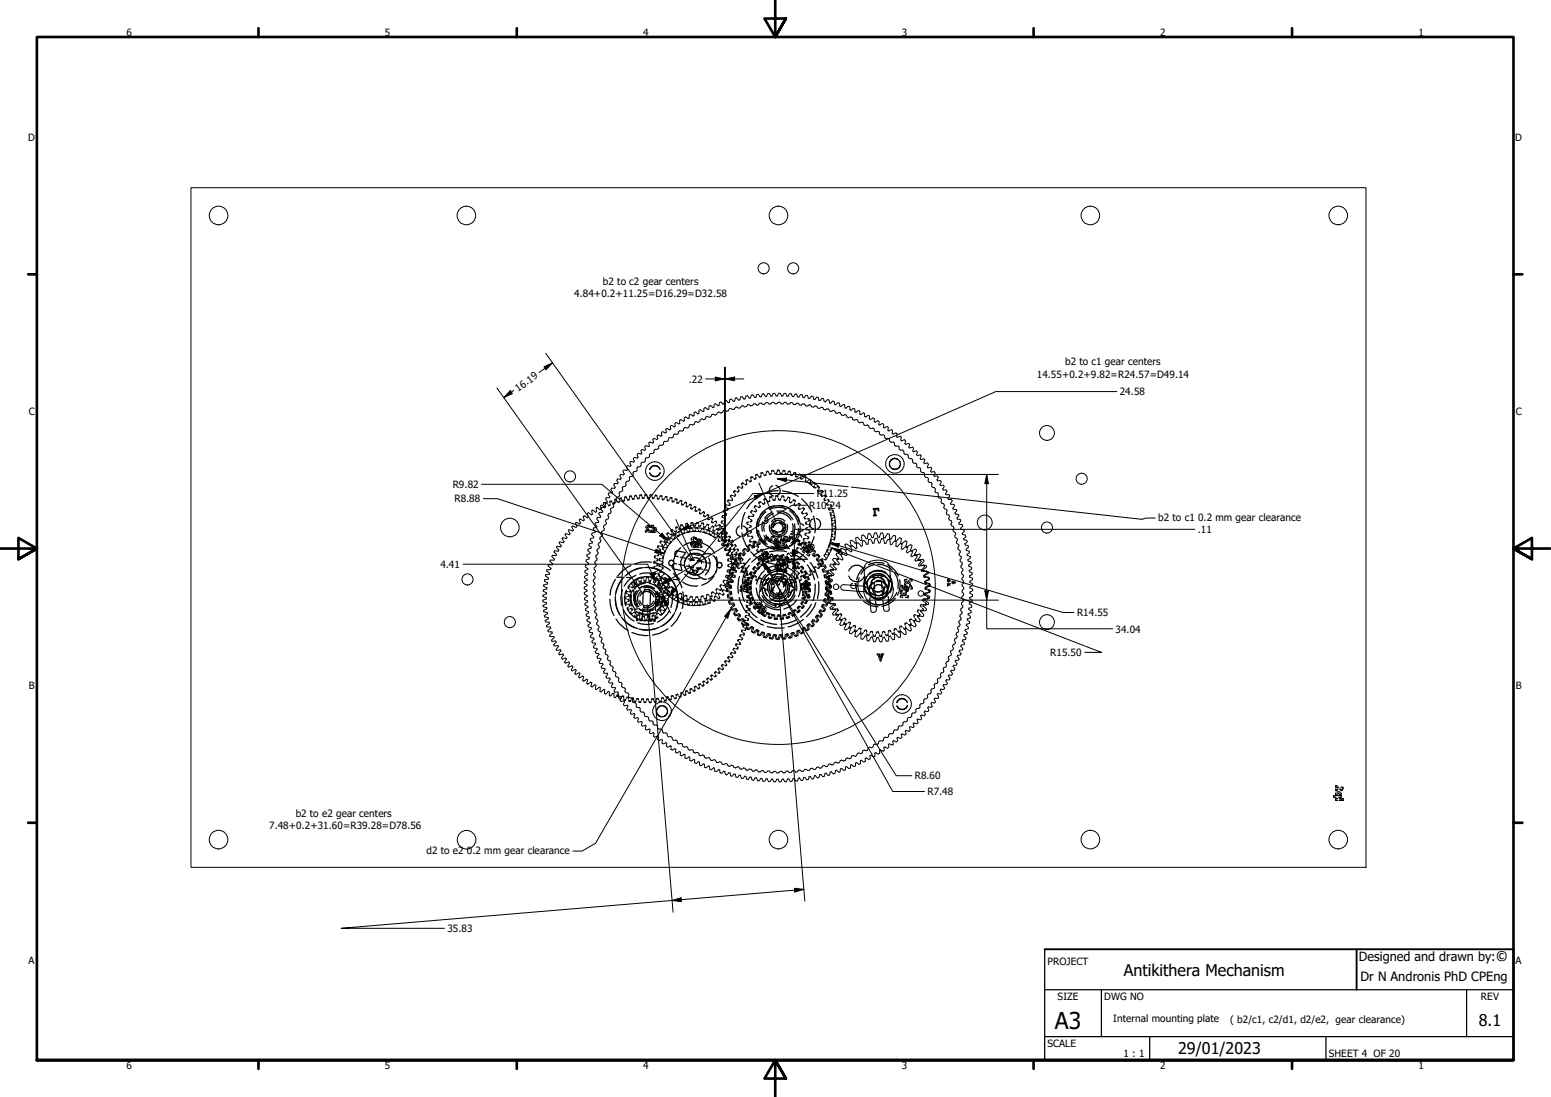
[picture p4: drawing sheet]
<svg xmlns="http://www.w3.org/2000/svg" width="420mm" height="297mm" viewBox="0 0 420 297" stroke-linecap="round" stroke-linejoin="round" font-family="sans-serif">
<defs><g id="words">
<text font-size="6.3" x="285.8" y="278.5">A3</text>
<g font-size="4.4">
<text x="304.5" y="264.3">Antikithera Mechanism</text>
<text x="400.6" y="277.8">8.1</text>
<text x="319.2" y="285.4">29/01/2023</text>
</g>
<text font-size="3.9" x="405.2" y="260.3">©</text>
<text font-size="3.5" x="368.6" y="265.5">Dr N Andronis PhD CPEng</text>
<text font-size="3.4" x="368.1" y="260.3">Designed and drawn by:</text>
<g font-size="2.7">
<text x="34.2" y="9.6">6</text>
<text x="104.3" y="9.6">5</text>
<text x="174.2" y="9.6">4</text>
<text x="244.3" y="9.6">3</text>
<text x="314.2" y="9.6">2</text>
<text x="384.3" y="9.6">1</text>
<text x="7.7" y="38.2">D</text>
<text x="410.5" y="38.2">D</text>
<text x="163.3" y="77.2">b2 to c2 gear centers</text>
<text x="155.6" y="80.5">4.84+0.2+11.25=D16.29=D32.58</text>
<text x="288.5" y="98.9">b2 to c1 gear centers</text>
<text x="140.4" y="106.1" transform="rotate(-35 140.4 106.1)">16.19</text>
<text x="186.6" y="103.6">.22</text>
<text x="280.9" y="102.2">14.55+0.2+9.82=R24.57=D49.14</text>
<text x="303.4" y="107">24.58</text>
<text x="7.8" y="112.4">C</text>
<text x="410.6" y="112.4">C</text>
<text x="122.6" y="132.2">R9.82</text>
<text x="123.1" y="136">R8.88</text>
<text x="219.2" y="137.8">R10.24</text>
<text x="221.2" y="134.6">R11.25</text>
<text x="313.8" y="141">b2 to c1</text>
<text x="324.6" y="141">0.2 mm gear clearance</text>
<text x="324.5" y="144.3">.11</text>
<text x="119.3" y="153.8">4.41</text>
<text x="291.8" y="166.8">R14.55</text>
<text x="302.2" y="171.3">34.04</text>
<text x="284.5" y="177.7">R15.50</text>
<text x="7.8" y="186.7">B</text>
<text x="410.6" y="186.7">B</text>
<text x="247.8" y="211">R8.60</text>
<text x="251.2" y="215.3">R7.48</text>
<text x="80.1" y="221.3">b2 to e2 gear centers</text>
<text x="72.9" y="224.6">7.48+0.2+31.60=R39.28=D78.56</text>
<text x="115.5" y="231.2">d2 to e2</text>
<text x="126.5" y="231.2">0.2 mm gear clearance</text>
<text x="121.2" y="252.4">35.83</text>
<text x="7.7" y="260.9">A</text>
<text x="283.8" y="261.2">PROJECT</text>
<text x="410.5" y="260.9">A</text>
<text x="286.5" y="270.8">SIZE</text>
<text x="299.1" y="270.8">DWG NO</text>
<text x="401.2" y="270.7">REV</text>
<text x="301.6" y="276.8">Internal mounting plate</text>
<text x="333.2" y="277.1">( b2/c1, c2/d1, d2/e2, gear clearance)</text>
<text x="283.8" y="283.5">SCALE</text>
<text x="304.4" y="286.3">1 : 1</text>
<text x="360" y="286.2">SHEET 4 OF 20</text>
<text x="34.2" y="289.4">6</text>
<text x="104.3" y="289.4">5</text>
<text x="174.2" y="289.4">4</text>
<text x="244.3" y="289.4">3</text>
<text x="314.2" y="289.4">2</text>
<text x="384.3" y="289.4">1</text>
</g>
</g></defs>
<!-- layer: Hidden (ANSI) -->
<g fill="none" stroke="#000" stroke-width=".34">
<path d="M163.7 137.4h.1M164 137l-.1 .4M164 136.3v.4M164.2 136.2l.3 .2M164.7 136.7l.4 .2M165.3 136.5l-.2 .3M165.4 135.7l-.1 .4M165.5 135.7l.3 .3M166 136.2l.3 .2M166.5 136l-.1 .4M166.7 135.3l-.2 .4M166.8 135.3l.3 .2"/>
<path d="M167.3 135.8l.3 .2M167.9 135.6l-.2 .4M168 134.9l-.1 .4M168.1 134.9l.3 .3M168.6 135.4l.3 .3M169.2 135.3l-.2 .4M169.4 134.6l-.2 .3M169.5 134.6l.3 .3M169.9 135.1l.3 .3M170.5 135l-.2 .4M170.7 134.4l-.1 .3M170.9 134.3l.2 .3"/>
<path d="M171.3 134.9l.2 .3M171.8 134.8l-.1 .4M172.1 134.1l-.2 .4M172.2 134.1l.3 .3M172.6 134.7l.3 .3M173.2 134.7l-.2 .3M173.5 134.1l-.2 .3M173.6 134.1l.3 .3M174 134.6l.2 .3M174.5 134.6l-.2 .3M174.9 134l-.2 .3M175 134l.2 .3"/>
<path d="M175.3 134.6l.3 .3M175.9 134.6l-.2 .3M176.3 134l-.3 .3M176.4 134l.2 .4M176.7 134.6l.2 .4M177.2 134.7l-.2 .3M177.7 134.1l-.3 .3M177.8 134.1l.2 .3M178.1 134.8l.2 .3M178.6 134.8l-.2 .3M178.8 127.1a1.45 1.45 0 0 0-1.5-1 1.45 1.45 0 0 0-1.3 1.1M178.8 128a1.49 1.49 0 0 1-1.4 1.1 1.49 1.49 0 0 1-1.4-1"/>
<path d="M179 134.3l-.2 .2M179.2 134.3l.1 .3M179.4 134.9l.2 .4M180 135l-.3 .3M180.4 134.5l-.3 .2M180.5 134.5l.2 .4M180.7 135.2l.2 .3M181.3 135.3l-.3 .3M181.8 134.8l-.3 .2M181.9 134.8l.1 .4M182.1 135.5l.1 .4M182.6 135.7l-.3 .2"/>
<path d="M183.1 135.2l-.3 .2M183.2 135.2l.1 .3M183.4 135.9l.1 .4M183.9 136l-.3 .3M184.4 135.6l-.3 .2M184.6 135.6l.1 .4M184.7 136.3l.1 .4M185.2 136.5l-.3 .2M185.8 136l-.4 .3M185.8 136.1l.1 .4M185.9 136.8l.1 .4M186.4 137l-.3 .2"/>
<path d="M187 136.6l-.3 .2M187.1 136.6l.1 .4M187.2 137.4v.3M187.7 137.6l-.4 .2M188.3 137.2l-.4 .2M188.4 138v.4M188.4 137.3v.4M188.9 138.3l-.4 .1M189.5 137.9l-.4 .2M189.6 138.7v.4M189.6 138v.3M190 139l-.3 .1"/>
<path d="M190.7 138.6l-.4 .2M190.7 139.4v.4M190.8 138.7v.4M191.2 139.7l-.4 .2M191.8 139.4l-.4 .2M191.9 139.5v.4M195.7 139.9l.2 .3M196 138.4l.3 .4M196 139.6l-.3 .2M196.4 138.2l-.4 .1M196.5 139l.3 .3M196.5 137l.2 .4"/>
<path d="M196.7 139.4l-.3 .2M197 136.8l-.4 .1M197 137.6l.2 .3M197.1 138l-.3 .2M197.1 135.6l.2 .4M197.6 136.2l.1 .4M197.6 135.5h-.4M197.7 136.7l-.4 .1M198 134.3l.1 .4M198 134.2h.4M198.3 134.9l.1 .4M198.3 135.5h-.3"/>
<path d="M198.8 133.1l.1 .4M198.9 133h.4M199.1 133.8l.1 .3M199.1 134.2l-.3 .1M199.6 133.1h.4M199.9 131.9v.5M199.9 131.9h.4M200.1 132.7v.3M200.7 132.1h.3M201 130.9v.4M201.1 131.6v.4M201.1 130.8l.4 .1"/>
<path d="M201.8 131.1l.3 .1M201.8 138.8l-.5 1.2-.4 2v1.2M202.2 130v.4M202.2 130.8v.3M202.3 129.9l.3 .2M202.9 130.2l.4 .2M203.2 139.8l-.4 .1M203.5 129.9l-.1 .4M203.5 138.5l.1 .4M203.5 129.2l-.1 .4M203.6 129.1l.4 .2M203.9 139.2l.2 .4"/>
<path d="M204 138.4h-.5M204.1 139.7l-.5 .1M204.2 129.6l.4 .1M204.3 138.5h.5M204.4 137.1l.2 .5M204.5 137.1h.5M204.8 129.3l-.1 .4M204.8 138l.1 .4M204.9 128.6l-.1 .3M205 128.5l.3 .2M205.3 137.3l.5 .1M205.4 134.5l-2.3 2.1-.8 1.1"/>
<path d="M205.5 129l.4 .2M205.7 136v.5M205.8 135.9l.4 .2M205.8 136.8l.1 .5M206.1 128.8l-.1 .3M206.3 128l-.1 .4M206.4 128l.3 .2M206.5 136.3l.4 .2M206.9 128.5l.4 .3M207.1 138.3a6 6 0 0 0-2.1 4.1M207.1 135.1l-.1 .5M207.1 136v.4"/>
<path d="M207.2 135.1l.1-.1 .3 .3M207.5 138.6a4.8 4.8 0 0 0-2.1 3.9M207.5 128.3l-.2 .4M207.8 127.7l-.2 .3M207.9 135.6l.3 .2M207.9 127.6l.3 .3M208.4 128.2l.3 .3M208.5 135.4l-.1 .4M208.7 134.5l-.2 .4M208.8 134.5l.3 .3M209 128.1l-.2 .3M209.2 138.7l-1.1 .6-.9 .9"/>
<path d="M209.3 127.4l-.3 .3M209.3 131.6a1.43 1.43 0 0 0-.9 1.4 1.43 1.43 0 0 0 1.1 1.3M209.3 135.2l.4 .3M209.4 127.4l.3 .3M209.5 139.1l-.9 .4-.9 .9M209.8 137a5.5 5.5 0 0 0-3.8 2.5M209.8 128l.3 .3M210 135l-.2 .5M210.2 131.4a1.5 1.5 0 0 1 1.2 1.3 1.5 1.5 0 0 1-.9 1.6l.2 .3M210.3 134.3l-.2 .3M210.4 128l-.2 .3M210.4 138.4a4.4 4.4 0 0 1 4.4 2.2"/>
<path d="M210.6 138.9a3.7 3.7 0 0 1 3.7 1.9M210.8 127.3l-.3 .4M210.8 132.9l-2.9 .4-1.5 .6M210.9 135l.2 .4M210.9 127.3l.3 .4M211 136.9a5.6 5.6 0 0 1 4.2 1.8M211.3 128l.2 .3M211.5 135l-.3 .4M211.9 128l-.3 .3M212 132.9l1.7 .4 2.5 1.1M212 134.3l-.3 .3M212.2 134.4l.1 .3"/>
<path d="M212.3 127.4l-.3 .3M212.4 127.4l.2 .3M212.4 135.2l.2 .4M212.6 137.2a5.4 5.4 0 0 0-4.5 .5M212.7 128.1l.2 .3M212.9 137.8a5.1 5.1 0 0 0-4.5 .2M213.1 135.3l-.4 .3M213.3 128.2l-.3 .3M213.7 137.7a5.2 5.2 0 0 1 2.8 3.5M213.7 134.7l-.4 .3M213.8 134.7l.1 .5M213.8 127.6l-.3 .3"/>
<path d="M213.9 135.6l.1 .4M213.9 138.3a5.2 5.2 0 0 1 2.4 3.8M213.9 127.7l.2 .3M214.2 128.3l.1 .4M214.5 135.9l-.4 .2M214.8 128.5l-.3 .2M215.2 135.4l-.4 .2M215.2 136.3l.1 .5M215.3 128l-.3 .2M215.3 135.5v.4M215.4 128l.2 .4M215.6 128.7l.1 .4"/>
<path d="M215.8 136.7l-.5 .1M215.9 139.6l.5 .8 .4 1.4 .5 .1 .4 .4M216.2 128.9l-.4 .2M216.5 137.3l-.2 .4M216.5 136.4l-.4 .1M216.7 136.5l-.1 .4M216.7 128.5l-.3 .2M216.8 128.6l.2 .3M216.9 137.8h-.5M216.9 129.3l.1 .4M217.2 135.1l1.3 1.3 1.4 2.3M217.3 139l.5 .1"/>
<path d="M217.4 138.5l-.1 .4M217.5 129.5l-.4 .2M217.7 137.6l-.4 .1M217.8 137.7l-.2 .5M218.1 129.1l-.4 .2M218.1 139.9l-.2 .3M218.1 139l.5 .1M218.2 129.9l.1 .4M218.2 129.2l.1 .4M218.7 139.2l-.3 .4M218.7 130.2l-.3 .2M219.4 129.9l-.4 .1"/>
<path d="M219.5 130.7v.4M219.5 129.9v.5M220 131l-.4 .2M220.3 139.7a8.8 8.8 0 0 1 .4 4.5M220.6 131.6v.4M220.6 130.8l-.3 .1M220.7 130.9v.4M221.1 132l-.4 .1M221.7 132.6l-.1 .4M221.7 133.1h.4M221.8 131.8l-.4 .1M221.9 131.9l-.1 .4"/>
<path d="M222.6 134.2h.4M222.6 133.7l-.1 .4M222.8 132.9l-.4 .1M222.9 133l-.1 .4M223.3 134.1h.4M223.4 135.4l.4 .1M223.4 134.9l-.1 .4M223.8 134.3l-.2 .3M224 136.6l.5 .1M224.1 135.4l.4 .1M224.2 136.2l-.2 .4M224.6 135.6l-.2 .3"/>
<path d="M224.6 138l.4 .1M224.7 137.5l-.2 .4M224.8 136.7l.4 .1M225 139.3l.4 .2M225.2 136.9l-.2 .4M225.2 138.9l-.2 .3M225.3 138.1l.4 .1M225.7 139.6l.4 .1M225.7 138.4l-.2 .3M226.1 139.9l-.3 .3M243.2 124.4a1.44 1.44 0 0 0-1.8 .1 1.44 1.44 0 0 0-.3 1.7M243.8 125a1.46 1.46 0 0 1-.4 1.7 1.46 1.46 0 0 1-1.7 .2"/>
<path d="M243.8 125.1a1.45 1.45 0 0 0-1.4-1 1.45 1.45 0 0 0-1.4 1.1M243.8 126.1a1.49 1.49 0 0 1-1.3 1 1.49 1.49 0 0 1-1.5-1M166.7 156.9l-1.3 2.9-.1 1.3M167 156.3h1.4M168.5 156.9a8.2 8.2 0 0 0-1.7 4.3M168.7 159.7a6.2 6.2 0 0 0-.2 4.3M169.1 156.2a8.4 8.4 0 0 0-2.2 4.1M169.7 159.8a5.4 5.4 0 0 0-.2 4.2M169.8 156.4h1.3M170.2 159l.2 .4M170.3 158.9h.4M170.6 159.7l.2 .3"/>
<path d="M170.9 153.1l-.9 .5-1.6 1.2-1.1 1.1M171 159l.4 .1M171.2 157.8v.5M171.3 157.8l.4 .1M171.4 159.8a4.2 4.2 0 0 0-.2 4.3M171.4 158.6l.1 .4M172 158.1l.3 .1M172 157.5l-.2 1.7M172.3 155.8l-1.1 .5-1.2 1.1-.9 1.3M172.4 157v.4M172.5 157.7l-.1 .4M172.5 156.9l.1-.1 .3 .3"/>
<path d="M173.1 157.4l.4 .2M173.1 159.3a3.4 3.4 0 0 1 4.1 0M173.2 159.8a2.96 2.96 0 0 0-.1 4.5M173.3 159.3a3.2 3.2 0 0 1 4 .1M173.3 155.4a6.1 6.1 0 0 1 4.3 .2M173.5 153.8l-1.2 .3-1.6 .8-1.4 1.1M173.6 156.3l-1.4 .6-1.2 .9-.8 1M173.7 157.2l-.1 .4M173.8 156.4l-.1 .4M173.9 156.4l.3 .3M174.3 153.7l-2.9 .8-1.4 .9M174.4 159.2a2.98 2.98 0 0 1 3.8 2.4"/>
<path d="M174.4 157l.3 .3M174.5 159.8a2.34 2.34 0 0 1 3.1 1.9M174.6 153.7h1.4l1.8 .3 1.4 .7M174.6 156.2a5.3 5.3 0 0 1 4 1.1M174.7 156.2l-1.6 .2-.6 .5M174.8 157.9a4.1 4.1 0 0 0-3.4 2.3M174.8 143.9l.5 .1M174.9 159.5l-.4 .7M175 157l-.2 .3M175.1 143.7l-.3 .1M175.1 142.5l-.1 .5M175.1 143.2l.3 .3"/>
<path d="M175.3 142.3h.5M175.3 156.3l-.2 .3M175.5 153.7l1.3 .1 1.8 .5 1.3 .8M175.5 156.3l.2 .3M175.5 143.6l.1 .1h-.3M175.5 142.7v.3M175.6 143.2l.2 .3M175.7 159.5l.2 .3 .1 .5M175.8 157l.1 .3M175.8 142.6h-.2M175.9 142.6l.1 .1M175.9 157.9a4.1 4.1 0 0 1 3.2 2.6"/>
<path d="M176 142.4l.1 .1M176 143.6l.1 .3M176.1 142.7v.1M176.1 142.6v.2M176.1 144l-.4 .1M176.2 157.8a4.2 4.2 0 0 0-4.2 1.1M176.2 156.2l1.5 .5 .6 .4M176.4 157.1l-.3 .2M176.4 152.3l-2.8-.1-1.6 .5M176.5 143.5l.1 .6M176.7 142.3l-.2 .6M176.8 142.3h.2v.1"/>
<path d="M176.9 156.5l-.4 .3M176.9 143.5v.2l.4 .1M177 144l-.3 .1M177 142.6l.1 .2M177 156.5l.1 .5M177 144.1h.2M177.1 157.3l.1 .4M177.1 152.3l.4 .2M177.2 142.8h.2M177.2 153.7l.3 .3M177.2 158.1a4.2 4.2 0 0 1 2.4 3.6M177.3 143.2l-.3-.1-.1 .2"/>
<path d="M177.3 150.8l.3 .3M177.4 143.3l-.1 .3M177.4 155.2l.4 .1M177.5 153.4l-.3 .2M177.5 152l-.4 .2M177.5 152.4l1.9 .6 2.2 1.5M177.5 142.9l.3 .2M177.6 144.1l-.4 .1M177.6 157.6l-.4 .2M177.6 149.4l.3 .3M177.7 154.8l-.3 .3M177.7 150.5l-.4 .2"/>
<path d="M177.8 143.3l-.1 .5M177.8 156.6l.4 .1M177.8 152.6l.3 .3M177.9 154l.4 .2M177.9 151.3l.3 .2M178 156.2l-.2 .3M178.1 149.2l-.4 .1M178.1 155.4l.4 .1M178.1 153l-.3 .2M178.2 151.7l-.4 .2M178.2 149.9l.2 .3M178.2 148l.2 .4"/>
<path d="M178.3 158l-.1 .4M178.3 157.1l-.4 .2M178.3 154.3l-.3 .3M178.4 157.2v.4M178.4 158h.4M178.4 150.4l-.3 .1M178.6 153.2l.3 .2M178.6 156.7l.4 .1M178.6 157.5l-.2 .3M178.6 155.6l-.3 .3M178.6 156a6.4 6.4 0 0 1 2.9 3.2M178.6 151.6l.3 .3"/>
<path d="M178.6 147.9h-.4M178.6 148.6l.3 .4M178.7 157.8l.1 1.7M178.7 158.4h-.4M178.8 154.8l.4 .2M178.8 149l-.4 .2M178.9 152.8l-.3 .3M178.9 146.7l.1 .4M178.9 150l.3 .3M178.9 146.6h.4M179 151.2l-.4 .1v.2M179 154.4l-.3 .3"/>
<path d="M179 156.9l-.2 .4M179.2 159.4h.4M179.2 152l.3 .3M179.2 159.2h.4M179.2 157.9l.4 .1M179.2 158.9l-.1 .4M179.2 153.5l.4 .2M179.2 156.4h.4M179.3 147.4l.2 .3M179.3 158.7l-.2 .4M179.4 149.7l-.4 .1M179.4 147.9h-.4"/>
<path d="M179.4 155.9l-.2 .3M179.5 158a5.4 5.4 0 0 1 1.6 3.8M179.5 158.1l-.5 .1M179.5 150.5l.2 .3M179.5 152.4l-.3 .3M179.5 155l.3 .2M179.5 158.2l-.1 .4M179.5 148.4l.2 .4M179.6 153.9l-.3 .3M179.7 150.9l-.4 .3M179.7 158.1l-.2 .3M179.7 146.7h.4"/>
<path d="M179.7 156.8h1.4M179.7 145.5l.1 .5M179.8 145.4l.4 .1M179.9 155.3l-.2 .3M179.9 159.3h.4M180 156.4l.4 .2M180 149.1l.1 .3M180 157.8h.4M180 148.3l-.4 .1M180 146.2l.2 .4M180 157.3l-.1 .4M180.1 149.5l-.4 .2"/>
<path d="M180.1 159.9l-.1 .4M180.2 155.3a7.4 7.4 0 0 1 2.8 3.7M180.3 147.1l.2 .4M180.3 159.1h-.4M180.4 159.5l-.2 .3M180.4 156.7l-.1 .3M180.4 159.2l-.1 .4M180.6 145.6l.4 .1M180.7 147.7l.1 .4M180.7 148.2l-.4 .1M180.7 157.8h.4M180.8 144.5v.4"/>
<path d="M180.8 155.8a8.5 8.5 0 0 1 2.5 4M180.8 146.9l-.4 .1M180.8 144.4l.4 .1M180.9 158.6l-.1 .4M180.9 159.1h.4M181 145.2v.4M181.2 147.1h.4M181.2 157.9l-.1 .4M181.4 145.8v.4M181.5 145.7l.4 .1M181.5 151.8l.5-.1 .5 .3 .1 .5-.1 .4-.5 .3-.5-.1M181.5 144.7l.4 .1"/>
<path d="M181.6 146.5l.1 .4M181.9 143.5v.5M182 144.3v.4M182 159.8l-.1 .4M182 143.5l.4 .1M182 158.9l-.3 .1M182.1 159v.5M182.1 153.4v.4M182.2 145.9l.4 .1M182.2 153.9l2.5 .6M182.3 151.8l-.5-.1-.5 .2-.2 .5 .2 .5 .4 .3 .5-.1M182.3 152.8l-.1 .4"/>
<path d="M182.4 155.2a9.2 9.2 0 0 1 2.3 4M182.4 153.1a5.6 5.6 0 0 0 1.7 3.8M182.4 156.9l1.3 .1M182.5 152.6l.8 .1M182.6 144.8v.4M182.7 143.8l.3 .2M182.7 145.5v.4M182.8 144.7l.3 .1M182.8 149.8v.5M183 150.5l.7 .2M183 149.3l-.1 .3M183.1 142.8v.4"/>
<path d="M183.2 159.9l-.4 .1M183.2 143.5l-.1 .5M183.2 149.2l2.5 .4M183.3 160v.4M183.3 142.7l.3 .2M183.4 145l.4 .1M183.9 143.2l.3 .2M183.9 152.8l1.3 .3M184 144.7l-.1 .4M184 143.9l-.1 .4M184.1 143.9l.4 .1M184.3 150.9l1.3 .2"/>
<path d="M184.4 148.3a5.8 5.8 0 0 0-1.9 3.7M184.4 142.9l-.1 .4M184.5 142.2l-.1 .4M184.6 142.1l.4 .3M184.7 144.3l.4 .2M185 157.6a5.2 5.2 0 0 0 4 1.1M185.2 142.6l.3 .3M185.4 144l-.2 .4M185.4 155.4a4 4 0 0 0 4.6 1M185.5 153.3a2.8 2.8 0 0 0 3.7 2.2M185.5 143.3l-.1 .1v.3M185.7 149.8a4 4 0 0 0-1 4.6"/>
<path d="M185.7 143.3l.3 .2M185.7 142.5l-.1 .4M185.8 154.8l2.8 .6M185.9 141.8l-.1 .3M186 153.3l1.7 .3M186 141.7l.3 .3M186.2 154.7a2.89 2.89 0 0 0 4.4 0M186.2 143.8l.3 .2M186.4 151.3l1.7 .4M186.5 142.3l.3 .3M186.6 152.9a1.71 1.71 0 0 0 1.4 1.6 1.71 1.71 0 0 0 1.9-.9M186.7 149.1a4.1 4.1 0 0 1 4.6 1"/>
<path d="M186.8 143.7l-.2 .3M186.9 149.8l2.7 .6M186.9 151.9a1.69 1.69 0 0 1 1.8-.9 1.69 1.69 0 0 1 1.4 1.6M186.9 153.7h1M187 151.7h.9M187.1 142.2l-.2 .4M187.1 147.3l.5 .1M187.1 143l-.2 .3M187.2 147.1v.5M187.2 143l.3 .3M187.3 147.8l.3 .3M187.4 145.7l-.1 .5"/>
<path d="M187.4 141.5l-.2 .4M187.4 147.1l-.3 .1M187.4 146.5l.3 .3M187.5 141.5l.2 .3M187.7 146.7l-.4 .2M187.7 145.5h.5M187.7 147.2v.4M187.7 143.6l.3 .3M187.7 149.8a2.88 2.88 0 0 0-2.2 3.9M187.8 154.4l.2 .4M187.8 148.2h.3M187.8 147.8h.3"/>
<path d="M187.8 146.6h.4M187.8 147l.2 .1h-.3M187.8 146v.3M187.9 155.1l-.3-.3v-.5l.1 .5 .2 .3M187.9 142.2l.2 .3M187.9 146.5l.3 .3M188.1 147h-.3M188.2 148.2h.1M188.2 145.8l-.3 .1M188.2 147l.1 .1M188.3 145.9l.1 .1M188.3 147.8h-.1"/>
<path d="M188.3 143.5l-.2 .4M188.4 146.7l.2 .2M188.4 147.7l.1 .1M188.4 147l.2 .3M188.4 147.1h.1M188.4 145.5l.2 .2M188.5 142.1l-.3 .4M188.5 146h.1M188.5 147.9l-.1 .2M188.5 147v.1M188.6 147.4l-.5 .1M188.6 145.9v.1"/>
<path d="M188.6 153.8l1.8 .4M188.7 155.1l.4-.8-.4 .8M188.7 142.9l-.2 .3M188.8 148.1l.4 .1M188.8 154.4l-.2 .5M188.8 147.3l.3 .2M188.8 141.5l-.2 .3M188.8 153.7l1 .1M188.8 146.7l.2 .1M188.8 146.3l.1 .2M188.8 142.9l.3 .3M188.9 151.8h.9"/>
<path d="M188.9 147.9h-.1M188.9 147.1l-.1 .1M188.9 141.5l.2 .3M189 149.8a2.88 2.88 0 0 1 2.2 3.9M189 146.5h-.2M189 147.1l.1 .1M189 155.7l.7 .6M189 146.5h-.1M189 146.4l.2-.1-.1 .1M189.1 146l-.2 .2M189.1 151.8l1.7 .4M189.1 146.8l.2 .3"/>
<path d="M189.2 147.6h.3M189.2 143.6l.2 .3M189.2 147.5v.4h-.1M189.2 146h.4M189.3 146.3l.2 .1M189.3 142.2l.1 .4M189.3 146.8a5.2 5.2 0 0 0-4 .9M189.4 150a2.82 2.82 0 0 0-3.9 2M189.5 146.2l-.2 .1M189.5 147.1l-.3 .1M189.7 146.2v.6M189.7 146.6l-.1 .4"/>
<path d="M189.7 147.3v.6h.2M189.8 146.1l.3 .3M189.8 142.3l-.2 .3M189.9 143.7l-.3 .2M190 147.9l.1 .1M190 147.2l-.3 .3M190.1 156.6l.5 .2M190.1 148.1l-.4 .1M190.2 146.6l-.1 .5M190.3 141.6l-.3 .3M190.3 143.1l-.3 .3M190.4 150.7a2.77 2.77 0 0 1-.2 4.3"/>
<path d="M190.4 147.1l1.3 .7 1.2 .9 .7 1.1M190.4 141.7l.2 .4M190.5 143.2h.1l.1 .3M190.6 142.4l.2 .4M190.7 143.8l.2 .4M190.8 156.8h.6M191 150l-.9 .3M191.2 142.5l-.3 .3M191.2 154.3l.8 .2M191.3 144l-.3 .3M191.5 149.9h.6M191.6 152.4l.8 .2"/>
<path d="M191.7 142l-.3 .3M191.8 140.2v.4M191.9 142v.4M191.9 143.6l-.1-.1-.2 .3M191.9 142.8l.2 .4M192 151.1a4 4 0 0 1-.9 4.6M192 143.6l.2 .4M192.2 144.3v.4M192.2 150l.6 .2M192.2 140.6l-.3 .1M192.5 143l-.3 .2M192.7 144.6l-.3 .2"/>
<path d="M192.9 141l-.1 .5M192.9 140.3l-.4 .1M193 140.4v.3M193.1 142.5l-.4 .2M193.2 150.4a3.3 3.3 0 0 1 1.1 2.9M193.2 142.6l.1 .4M193.2 143.3l.1 .4M193.3 141.4l-.4 .1M193.4 144.3l-.4 .1M193.4 155.9l-.7 1.1-1.2 .9-1.4 .6M193.5 144.3v.5M193.5 145.1v.4"/>
<path d="M193.7 143.6l-.3 .2M193.9 142l-.1 .4M194 141.2l-.4 .1M194 145.4l-.4 .2M194 150.8a5.2 5.2 0 0 1-.1 4.2M194 154.6a3.4 3.4 0 0 1-2.1 2.2M194.1 159.5v.5M194.1 141.3l-.1 .3M194.1 159.5h.5M194.3 142.4h-.4M194.4 144v.5M194.4 143.2l-.4 .2"/>
<path d="M194.5 143.3v.4M194.5 152.3h.5l.5 .3 .1 .5-.2 .4-.5 .2h-.4M194.6 146v.4M194.7 146.5h.4M194.7 145.2l-.4 .1M194.8 145.3v.4M194.9 144.4l-.4 .1M194.9 142.9l-.1 .4M194.9 159.7l.3 .1M195 142.1l-.4 .1M195.1 142.2l-.1 .4M195.1 158.5l.1 .4"/>
<path d="M195.2 158.4h.4M195.2 143.3l-.3 .1M195.3 152.4l-.5-.1-.5 .2-.2 .5 .2 .5 .4 .3 .5-.1M195.3 159.2l.1 .4M195.4 142.9l.3 .3M195.5 144.5l.3 .2M195.5 141.4l.2 .3M195.5 144.9l-.1 .4M195.6 144.1l-.4 .1M195.6 144.2l.1 .1M195.6 147.6l.4 .1M195.7 147.1l-.1 .5"/>
<path d="M195.7 144.2l-.1 .4M195.7 146l.3 .1M195.7 142.6l-.3 .2M195.7 159.9l.1 .4M195.7 144l-.2 .3M195.8 141.1l-.3 .2M195.8 143.9l-.2 .3M195.8 159.8h.4M195.8 146.3l-.3 .1M195.9 145.3l-.4 .1M195.9 145.5l-.2 .3M195.9 143.2h-.4"/>
<path d="M195.9 158.5h.4M195.9 146.5l-.1 .3M196 157.3l.1 .4M196 143.3l.3 .2M196 143.2l-.1 .4M196 141.8l.3 .3M196.1 147.4l.4 .2M196.1 144.8l.4 .1M196.1 144.3l-.4 .1M196.2 140.4l.3 .3M196.3 147l-.3 .3M196.3 158l.1 .4"/>
<path d="M196.3 142.2l-.3 .2M196.3 143.6l-.3 .3M196.4 146.2l.4 .1M196.4 148.9l.4 .1M196.4 147.6h.4M196.4 157.2l-.4 .1M196.4 145.9l-.1 .4M196.4 146.4h.4M196.5 140.8l-.4 .2M196.5 144.2h.3M196.5 148.4l-.2 .4M196.5 145.1l-.3 .3"/>
<path d="M196.6 160h.3M196.6 156l.2 .4M196.6 148.9l.4 .1M196.6 145.4h.4M196.6 158.9l.1 .3M196.6 145.1h-.3M196.6 144.9v.4M196.6 158.8h.5M196.7 145.2l-.1 .4M196.8 146.5l-.2 .3M196.8 148.4l-.2 .3M196.8 147.6l.4 .1"/>
<path d="M196.8 147.8l-.1 .4M196.9 159.5l.1 .4M196.9 150.3l.4 .1M196.9 144.3l-.1 .4M197.1 155.8l-.4 .1M197.1 154.6l.2 .4M197.1 156.6l.1 .4M197.1 149.8l-.3 .3M197.1 149l.4 .1M197.1 146.2h.5M197.1 157.1l-.3 .1M197.1 147.5h.5"/>
<path d="M197.2 147.8l-.2 .4M197.2 151.7l.3 .2M197.2 153.2l.3 .2M197.3 150.2l.4 .1M197.3 159.5l-.4 .2M197.3 147l-.2 .4M197.3 149h.4M197.3 157.7l.2 .4M197.3 157.8l-.4 .1M197.4 149.8l-.2 .3M197.4 146.5h.4M197.4 158.9h.4"/>
<path d="M197.4 154.3l-.3 .2M197.4 151.3l-.2 .3M197.5 146l-.1 .4M197.6 152.8l-.4 .3M197.6 155.1l.2 .4M197.6 149.3l-.2 .3M197.6 156.2h-.4M197.6 150.5l.4 .2M197.7 146.3l-.2 .4M197.7 154.5h.4M197.7 145.3h-.4M197.7 158.4l.2 .3"/>
<path d="M197.8 149.1l-.2 .4M197.8 145.4l-.1 .3M197.8 155.6l-.4 .2M197.8 148.7h.4M197.8 157.6h-.4M197.8 153.6l.3 .3M197.9 152l.3 .3M197.9 156.5l.2 .4M197.9 147.5h.4M198 148.2l-.3 .4M198 150.2l.4 .1M198 150.8l-.3 .3"/>
<path d="M198 151.5h.5M198.1 158.9v.1M198.1 159.2l-.4 .2M198.1 151l-.1 .4M198.1 146.4h.4M198.1 154l-.3 .2M198.2 157.6l-.5 .1M198.2 147.6h.3M198.2 157.3v.1M198.2 152.4l-.3 .3M198.2 149.9l.4 .2M198.2 147.1l-.1 .4"/>
<path d="M198.3 155.2l.3 .4M198.3 152.9h.5M198.3 156.3l-.3 .1M198.4 157.1l.2 .4M198.4 147.6l-.2 .4M198.5 150.4l-.2 .4M198.5 149.5l-.3 .3M198.5 155.9l-.5 .2M198.5 151.2l.4 .3M198.5 155.8v.1M198.5 148.7l.4 .1M198.5 153.9l.3 .3"/>
<path d="M198.5 157.6h-.4M198.6 146.5l-.1 .4M198.6 152.6l.4 .2M198.7 155l-.4 .1M198.8 151.5h.4M198.8 150.9l-.3 .3M198.8 148.7l.1 .2M198.9 147.6h.4M198.9 155.8l.2 .3M198.9 152.2l-.3 .3M198.9 153.6l-.4 .2M199 152.7h.3"/>
<path d="M199 152.3l-.1 .3M199 154.4l-.5 .1M199 148.3l-.2 .4M199 150.1l.3 .2M199 149l-.3 .3M199 154.2v.1M199.1 156.2l-.4 .1M199.2 153l.4 .1M199.2 154.4l.3 .2M199.2 151.4l.4 .1M199.2 148.8l-.3 .1M199.2 151.5l.4 .2"/>
<path d="M199.3 151.6l-.2 .4M199.3 147.7l-.1 .4M199.3 152.9l.3 .2M199.4 150.4l-.3 .3M199.4 154.8l-.3 .1M199.5 149.9l.4 .1M199.6 148.7l.3 .1M199.6 149.5l-.2 .3M199.6 151.8l-.3 .3M199.6 153.3l-.3 .2M199.6 153.1v.1M199.6 153v.1"/>
<path d="M199.7 152.6h.4M199.7 152.8v.1M199.9 153.4v.4M200 151.6h.5M200 148.9l-.2 .4M200.1 151.2h.3M200.2 152.7l-.1 .4M200.2 150l.4 .1M200.2 150.7l-.2 .4M200.3 150l.4 .1M200.3 156.1l-.4 2.8 .1 1.7M200.3 142.5a1.46 1.46 0 0 0-.9 1.5 1.46 1.46 0 0 0 1.2 1.3"/>
<path d="M200.4 153.8l-.4 .1M200.5 159.6l.2 .5M200.6 152.4l.4 .1M200.6 151.5h-.1M200.6 150.1l-.2 .4M200.7 151.2l.4 .1M200.7 152l-.2 .3M200.9 159.8l-.1 .3M201 158.4l-.1 1.2 .3 1.9 .4 1.3M201 144.3l.3 1.5 .8 1.8 .6 .9M201 158.8l-.4-.1v.5M201 153.7l.4 .1"/>
<path d="M201 154.4v.4M201 150.3l.5 .1M201.1 159.2l-.1 .3M201.1 153.6l-.4 .1M201.2 159.2l.1 .4M201.2 153.7v.4M201.2 151.4l-.2 .4M201.2 153.3l-.2 .3M201.3 142.4a1.46 1.46 0 0 1 1.1 1.3 1.46 1.46 0 0 1-.9 1.5M201.3 157.4l-.1 .7M201.3 152.5l.3 .1M201.3 159.8l.2 .3"/>
<path d="M201.4 158.8h.3M201.4 155l.4 .1M201.5 154.8l-.4 .1M201.5 157.6v.3M201.5 148.7l.4 .2M201.5 157.1l.9 .1M201.6 157.5h.2l-.1 .2M201.6 154.5l-.2 .3M201.6 150.2v.1M201.7 159.1v.3M201.7 159.5l.1 .1M201.7 152.7l-.2 .4"/>
<path d="M201.7 156.3l.4 .1M201.7 157.8v.3l-.1-.1M201.7 158.9v.1M201.7 153.8l.4 .2M201.8 159.7h.2M201.9 155.9l-.2 .3M202 158.2v.3l-.6-.1M202 157.6l.3 .2-.1-.2M202.1 155.1l.3 .2M202.1 154l-.2 .4M202.1 159.5v.2M202.1 158.9l.1 .2"/>
<path d="M202.1 157.6l-.1 .2M202.2 158.4l.1 .1M202.2 154.5l-.4 .1M202.2 158.4l.1-.2v.2l.4 .2M202.2 159.2v.2M202.2 158.8v.2l.3 .1M202.2 155.3v.4l.3-.3M202.2 157.2l-.2 .3M202.2 149.1l.5 .2M202.3 154.6v.4M202.3 158.6l.3 .3M202.3 143.4v.1l.4 .1"/>
<path d="M202.3 159.9v.2M202.4 157.9v.2l.3-.2M202.4 141.7l.3 .3M202.4 158.8l.2 .2M202.4 156.5l.4 .1M202.5 159.8l-.3 .3M202.5 157.1l.4 .2M202.6 156.9l-.1 .2M202.6 145.1l.4 .1M202.6 158.4l-.5 .4M202.6 159.9l-.3 .1M202.6 159.2v.5"/>
<path d="M202.6 157.5l.1 .6M202.6 156.7h.4M202.6 156.7l.3 .3M202.6 159.5l-.3 .3M202.6 143l-.3 .2M202.6 156.6v.1M202.6 158.2v.2M202.6 157.8l.4 .2M202.7 158.2l-.4 .1M202.7 159.8l-.4 .2M202.7 155.6l-.3 .2M202.7 140.1l.3 .3"/>
<path d="M202.8 141.4l-.4 .1M202.8 156.7l-.3 .3M202.8 144.6l-.3 .3M202.8 159.2l.4 .2M202.9 149.1l-.1 .1M202.9 147.6l.3 .3M202.9 153.1l-.6 .9-.8 1.7-.4 1.6M203 159l.4 .2M203 158.7l.4 .3M203 158.1l-.3 .3M203.1 142.2l.3 .2M203.1 143.7l.4 .2"/>
<path d="M203.1 156.4l-.4 .1M203.2 159.5l-.3 .3M203.2 155.3l-.1 .2 .3 .2M203.2 146.6l.4 .1M203.2 157.5l.3 .2M203.2 151.2a10.1 10.1 0 0 0-2.5 3.8M203.2 157.2l.4 .3M203.3 155.1l.4 .1M203.3 155.1l-.1 .1 .3 .3M203.3 140.7l.3 .3M203.3 146.1l-.3 .3 .1 .1M203.3 155v.1"/>
<path d="M203.4 149.4l1.2 1.3 2.5 1.3M203.4 155.3l-.4 .1M203.4 154.9h.4M203.4 142.6l-.4 .2M203.4 159.1v.2M203.4 159.4l-.4 .3M203.4 145.2l.4 .2M203.4 159.2l-.4 .2M203.5 155.3v.5M203.5 157.9l-.4 .2M203.5 156.1v.4M203.5 144l-.3 .4"/>
<path d="M203.5 157.7l-.4 .2M203.5 157.6v.1M203.6 141.1l-.4 .2M203.6 148.1l.4 .2M203.7 156l.3 .3M203.8 155.8l.2 .3M203.9 156.5l-.5 .1M203.9 145.4l-.3 .4M204 156.3l-.5 .1M204 156.2v.1M204 156.4l-.3 .1M204 146.6l.5 .1"/>
<path d="M204 153.9l.2 .4M204.1 147.5l-.1 .4M204.2 148.2l-.1 .1M204.2 153.7l.4 .1M204.2 153.7l.1 .4M204.3 153.6l-.1 .1M204.3 153.5l.5 .1M204.4 154.7l.2 .3M204.4 146.7l.3 .3M204.5 155.2h-.5M204.5 146.8l-.2 .4M204.5 148l-.5 .1"/>
<path d="M204.6 154.5l.1 .3M204.6 155h-.4M204.6 156l-.3 .2M204.7 154.9l-.1 .1M204.7 156l.2 .4M204.8 156.7l.1 .4M204.9 159.2a5.5 5.5 0 0 0 1.6 3.9M204.9 154h.5M205 147.3l.4 .2M205.1 143.5a5.3 5.3 0 0 0 2.2 4M205.1 153.8l.5 .1M205.1 148.7l-.1 .4 .1 .1"/>
<path d="M205.2 152.7v.4M205.3 147.9h-.4M205.4 157l-.4 .2M205.4 151.2l.4 .7M205.4 140.5a5.5 5.5 0 0 0 0 4.6M205.4 152.5l.3 .2M205.4 153.5l.2 .4M205.4 152.5v.4M205.4 147.9l-.1 .5M205.4 152.4v.1M205.5 143.6a5.2 5.2 0 0 0 2.4 3.8M205.5 152.4l.5 .1"/>
<path d="M205.6 147.4l-.1 .1M205.6 153.3l.1 .4M205.6 153.8v.1M205.7 149.2l-.5 .1M205.8 151.1h.2M206 146.2a5.5 5.5 0 0 0 3.8 2.5M206 156.5l-.4 .2M206 146l.2 .3M206 152.9l.5 .2M206.1 156.6l.1 .4M206.1 150.8l-.2 .1M206.1 151.6l.2 .1"/>
<path d="M206.2 157.3l.1 .4M206.2 150.4l-.7 .4M206.2 150.9v.2M206.2 151.3l-.2 .2M206.3 152.8l.4 .1M206.4 148.8l-.4 .2M206.4 159.4a4.3 4.3 0 0 0 2.3 3.7M206.4 149.8l.1 .4M206.5 148.9v.5M206.5 158a4.1 4.1 0 0 0 1.1 4.1M206.5 151.7v.4M206.5 146.6l.4 .3"/>
<path d="M206.6 151.5l-.2 .1M206.6 150.6l.3 .4-.4 .2M206.6 152.5l.1 .4M206.6 150.3l.2 .2M206.6 141.3l-.2 1.3 .1 1.2M206.7 150.2v.2M206.7 159.1l.4 .3 .3 1.1 .5 .8M206.7 151.9l-.5 .1M206.8 152.9h-.1M206.8 151.4l-.1 .1M206.8 151.5l.3 .3M206.8 151.5v.5"/>
<path d="M206.8 157.5l-.3 .2M206.8 149.6l-.1 .4M206.8 151.3h.2M206.8 152.4v.4M206.9 151.5h-.1M207 145.1a4.4 4.4 0 0 0 4.3 2.2M207 150.1l-.3 .3M207 151.7l-.2 .1M207 150.7h.3M207 159.2l.4 .5 .5 .1M207.1 141.7l-.2 1.2 .2 1M207.1 154.5a5.3 5.3 0 0 0-2.1 3.7"/>
<path d="M207.1 151.4l.2 .3M207.1 151.4l-.1 .1M207.1 151.5v.1M207.1 146.9h-.1M207.1 141v-.2h.3v.4M207.2 150.1l.1 .1M207.2 149.8l-.1 .1M207.3 149.7l-.1 .1M207.3 149.7h.1M207.3 140.2l.5 .2 .3 .4-.1 .5-.4 .4h-.5l-.4-.3M207.3 157l-.3 .2M207.3 150.3h.1"/>
<path d="M207.3 149.3l-.4 .2M207.3 152.1l.5 .2M207.4 151.1l-.1 .2M207.4 151.4l.2 .1M207.4 149.7h.1M207.4 155.6a4.7 4.7 0 0 0-1.4 4.5M207.4 149.8l-2.5 1.3-1.3 1.1M207.4 157l.2 .3M207.4 149.7l.2 .1M207.5 144.9a3.6 3.6 0 0 0 3.7 1.9M207.5 149.3l.4 .2M207.6 152l.4 .2"/>
<path d="M207.6 150.6l-.2 .1M207.6 157.7l.2 .3M207.6 150.3h-.1M207.6 149.9l.1 .2M207.7 149.6l-.4 .2M207.7 151l-.2 .1M207.7 145.5l.2 .3M207.7 150.1h.1M207.8 150.1l-.1 .1M207.8 149.6l.1 .5M207.8 150.5h.1M207.9 150.5l-.1 .4h.2"/>
<path d="M207.9 150.7l-.1 .2M207.9 151.8l.1 .4M208 151.2l-.4 .2M208.1 151l-.2 .4M208.1 152.2h-.1M208.1 149.7l.2 .5M208.1 152.4l1.9 .4 2.6-.2M208.1 146.2l.3 .3M208.2 157.8h-.6l-.5 .4M208.2 152.1h.1M208.2 148.4l-1.7 .6-2.4 1.5M208.2 151.7v.4"/>
<path d="M208.2 148.1a5.3 5.3 0 0 0 4.6 .3M208.2 156.5l-.6 .8-.4 1.1-.4 .2M208.2 157.8l-.3 .3M208.2 150.9v.4M208.3 150.9l.3 .3M208.4 150.5l-.2 .5M208.4 158.9a2.45 2.45 0 0 0 1.1 2.3 2.45 2.45 0 0 0 2.6 0M208.4 150.9h-.2M208.4 150.7l-.3 .3M208.5 149.4l1.9-.3 2.6 .3M208.5 142.2a2.34 2.34 0 0 0 2 3.1M208.5 146.5h.2"/>
<path d="M208.5 150.9l.3 .3M208.6 159.9l.1 .1M208.7 157.2l-.3 .3M208.8 151.5l.3 .3M208.8 157.3l.2 .3M209 159.7a2 2 0 0 0 1.9 1.4 2 2 0 0 0 1.9-1.4M209 158.5a1.94 1.94 0 0 1 1.9-1.4 1.94 1.94 0 0 1 1.8 1.4M209 150.1l-.3 .3M209 151.5l.4 .3M209.1 143.4a1.58 1.58 0 0 0 1.4 1.3M209.1 155.9a3.6 3.6 0 0 1 4 .3M209.1 159.1l.4 .9"/>
<path d="M209.1 143.6l.5 .1M209.1 143.5l.5 .2M209.1 157.9l.2 .4M209.2 150.1l.1 .4M209.3 154.9a4.2 4.2 0 0 0-2.8 3.4M209.3 156.7a2.93 2.93 0 0 0-.7 4.3 2.93 2.93 0 0 0 4.3 .3M209.3 148.3l1.3-.2 2.1 .1 1.2 .4M209.4 150.9l.2 .4M209.4 151.4v.4M209.4 145.2l.2 .4M209.5 151.8h-.1M209.6 141.4a1.69 1.69 0 0 0-.6 1.8"/>
<path d="M209.6 143.7l.6 .5 .5 .1M209.7 147.1l.1 .3M209.7 142.4a1.24 1.24 0 0 1 1.7-.7 1.24 1.24 0 0 1 .5 1.8 1.24 1.24 0 0 1-1.8 .3M209.7 151.3l-.2 .5M209.7 150.6h-.2v.4M209.7 158l-.2 .3M209.7 159l-.8 1.2-.1-.1M209.8 146l.3 .3M209.8 147.5l.2 .1M209.9 158.6l-.7 .9M209.9 146.7l-.2 .3M210 141.7l-1 1.4"/>
<path d="M210 150.6l.1 .3M210 148l.1 .4M210.1 151l-.4 .4M210.1 147.6v.2M210.1 153.3l-.1 .9M210.1 150.6h-.3v.3M210.1 157.4l-.2 .3M210.1 148.4l.3 .2M210.1 146.3h.1M210.2 150.5l.2 .4M210.2 147.1l.1 .2M210.3 157.4l.2 .3"/>
<path d="M210.3 146.9l-.1 .2M210.3 154.5l.6 .1M210.3 151.3l.3 .3M210.3 147.3l.2 .1M210.4 154.7a4.2 4.2 0 0 1 3.9 1.6M210.4 156.2l1.3 .1 .9 .4h-.3M210.4 153.1h.8M210.5 150.3l-.3 .4M210.5 147.9l.2 .3M210.5 154l.2 .2M210.5 156.2a2.84 2.84 0 0 0-2.5 3.6M210.5 153.4l-.1 .2h.3"/>
<path d="M210.6 151.3l.1 .3M210.6 146.5l-.5 .1M210.6 147.8l-.1 .1M210.6 147.3l.2 .1M210.6 154.7a4.3 4.3 0 0 0-3.6 2.2M210.6 158l.3 .4M210.6 150.3l.3 .4M210.6 153.3l.3 .1M210.7 146.8l-.3 .1M210.7 151.6h.2M210.7 154.2h.2M210.8 152.9l.3 .1"/>
<path d="M210.8 146.4l.2 .2M210.8 153.9l-.4 .1M210.8 147.6l-.1 .1M210.9 154l-.3 .2-.2 .4M210.9 148.1h-.2M210.9 152.1l.1 .2M211 151.1l.3 .3a1.49 1.49 0 0 0-.9 1.5 1.49 1.49 0 0 0 1.2 1.3M211 151.2l-.2 .4M211 153.5l-.2 .1M211 152.8l-.2 .1M211 151.7l-.1 .3M211 148.4l-.3 .1"/>
<path d="M211.1 152.3l.2 .3M211.1 146.7l-.2 .2M211.1 141.4l1.5 .7M211.1 153.9l.4 .1M211.2 151.5h.3M211.2 151.8v.3M211.2 147.9l-.2 .1M211.2 145.1l.1 .4M211.2 140.9a1.99 1.99 0 0 0-2.1 1 1.99 1.99 0 0 0 .4 2.4M211.2 147.9l.1 .1M211.2 154.5l-.2 .1M211.2 158l-.2 .4"/>
<path d="M211.2 154.2h-.2M211.2 156.6l-.9 .1-.9 .4-.5 .5M211.2 151.3l-.2 .3M211.2 152.3l.3 .3M211.2 156.7l-.6 .9M211.3 141a1.72 1.72 0 0 1 1.4 1.3M211.3 151.7l-.1 .1M211.3 154.1l.1 .1M211.3 151.7h.2M211.3 156.7l-.8 1.1M211.3 154.1v.1M211.4 146.7l.1 .7"/>
<path d="M211.4 150.5l-.3 .4M211.4 148.1l-.2 .2M211.4 154.4l-.1 .1M211.4 153.4l.1 .4M211.4 152.7l.1 .2h-.2M211.4 145.9l.3 .4M211.5 153.8h.1M211.5 153.9v.1M211.5 151.7h.1M211.5 159.7l-.6 1M211.6 154l.3 .7M211.6 151.7l.1 .1"/>
<path d="M211.6 157.4l-.3 .3M211.6 152.7l.1 .2M211.6 151.6h.2M211.7 150.6l.1 .3M211.7 150.6h.1M211.7 150.6l-.3 .3M211.7 157.4l.3 .3M211.7 151l-.1 .4h-.2M211.7 153h-.3M211.7 154.5l.4 .2M211.8 154.8a4.3 4.3 0 0 1 3.4 2.9h.1M211.8 156.3a2.94 2.94 0 0 1 1.8 4"/>
<path d="M211.8 151.6v.1M211.8 151.8h-.1M211.8 146.3h.1M211.8 146.7l.1 .4M211.8 151.3l.2 .4M211.8 153.1l.2 .2M211.9 150.6l.1 .4M211.9 154.3l-.2 .1M211.9 146.1l-.4 .2M211.9 146.5l.4-.1v.2M212 152.8l-.1 .1M212 150.2l-.2 .5"/>
<path d="M212 152.3l-.1 .2h.3M212 152.9h.5M212 152.9l-.1 .1 .2 .1M212 147.2h.3M212 146.1h.2M212.1 158l.3 .3M212.1 150.2l.3 .3M212.1 152.3l.2 .1M212.1 151.4l.2 .4M212.1 156.7l-.2 .1M212.2 152l-.2 .2M212.2 151.4a1.44 1.44 0 0 1 1.2 1.2 1.44 1.44 0 0 1-.9 1.5"/>
<path d="M212.2 154l-.2 .3M212.2 153.7l.1-.4a5.4 5.4 0 0 0-4.4 .6M212.2 158.7l.7-1 .4 .9v1l-.2 .7M212.2 153.1h.1M212.3 141.5a1.93 1.93 0 0 1 .4 2.3 1.93 1.93 0 0 1-2.1 1M212.3 147.6h-.5M212.3 152.1l-.2 .1M212.3 152.9h-.1M212.3 152.1h.2M212.3 152h.3M212.3 151.8h.1M212.3 146l-.1 .1"/>
<path d="M212.4 142.9l-.6 1.1 1-1.4zM212.4 146.9v.3M212.4 147.5l.1-.1 .1 .2M212.4 152.3h.3M212.4 152.6h.3l-.1 .2M212.5 146h.1l.2 .6M212.5 152.5v.1M212.5 151.4l-.2 .4M212.5 152.7l-.2 .1M212.6 153l-.3 .1M212.6 152.2h.1M212.6 152.2v.1"/>
<path d="M212.6 150.9l.3 .3M212.6 141.1a2.37 2.37 0 0 0-3.6 .2M212.6 156l-.7 .3M212.6 147.9l.3 .2M212.6 152.7h.2v.6M212.7 157.9l-.2 .4M212.7 153.8l.1 .6M212.7 142.5l.1 .1M212.8 151.5l-.3 .3M212.8 142.6l-.1 .8-.6 .9M212.8 152.3v.6M212.9 154.4l.1 .1"/>
<path d="M212.9 145.3l.1 .4M213 157l.6 .9 .2 1.3M213 157.3l-.2 .3M213 147.3l.1 .7h-.1M213 157.8l-.8 1.2M213 154.7h-.4M213.1 150.8l-.4 .3M213.1 146.1l.1 .4M213.1 153.5l1.3 .8 1.1 1 .7 1.1M213.2 142a2.39 2.39 0 0 1-1.7 3.2M213.2 154.7a4.7 4.7 0 0 0-4.8 .1M213.2 156.4l-.1 .8 .3 .3"/>
<path d="M213.2 150.7l-.1 .5M213.3 147.7a5.1 5.1 0 0 1-4.4 .2M213.3 150.9v.3M213.3 150.9l-.3 .3M213.3 150.9h.1M213.4 151.7l.1 .4M213.4 146.5h.1M213.4 149.9l-.2 .4M213.5 149.8l.4 .3M213.5 150.9l.1 .5M213.6 157.8l.3 .3M213.6 151.8l.1 .4"/>
<path d="M213.7 152.2h.1M213.8 158.4l1 .5M213.9 156.9l.7 2 .4 .3M214 151.9l-.3 .3M214 145.3l-.9 .9-.9 .4M214.1 149.7a9.6 9.6 0 0 1 3.8 2.4M214.2 157.7l-.2 .3M214.2 150.4l.2 .3 .1-.1M214.2 144.7v-.2h.3v.4M214.2 152l-.3 .3M214.2 155.4a5 5 0 0 1 1.6 4.6M214.4 143.9l.5 .2 .2 .4v.5l-.4 .4h-.5l-.4-.3"/>
<path d="M214.4 157l-.2 .3M214.5 156.9l.3 .3M214.5 145.4l-.8 1-1.1 .6M214.5 159.9l-.4 1.1-.6 .7 .6-.7 .4-1.1 .5-.3zM214.6 151.4l-.4 .2M214.6 145.6l.1 .4M214.7 146.5l.1 .4M214.7 141.8l.2 1-.2 1.2M214.7 149.3v.4M214.7 150.1v.5M214.8 152.3v.4M214.8 149.2l.4 .2"/>
<path d="M214.9 152.8l.1 .1M214.9 151.5l-.1 .4M214.9 151.5l-.4 .2M214.9 147h.1M214.9 151.5h.1M214.9 157.2a4.4 4.4 0 0 1-.3 4.3M215 148.9l1.6 .8 2.1 1.8M215 152.4l-.1 .4M215 152.9h.1M215.1 151.6v.4M215.2 147a5.6 5.6 0 0 1-4.2 1.8M215.2 145.5l.4 .9 .5 .2 .6-.1"/>
<path d="M215.3 141.8v1.3l-.2 1.3M215.3 158.6a4.2 4.2 0 0 1-1.6 3.9M215.3 152.6l-.3 .3M215.5 152.8l-.4 .2M215.6 146.4l-1.8 1.5M215.6 149.6l.4 .2M215.6 144.9l.9-.3 .5 .4 .2 .5M215.6 157.3l-.1 .3M215.7 156.5l-.1 .4M215.9 156.5l.3 .2M215.9 148.4v.4M216 148.3l.4 .1"/>
<path d="M216 153.2l-.1 .4M216.1 152.3l-.5 .1M216.1 149.2v.5M216.2 153.8v.1M216.2 153.4v.4M216.2 147.1l.1 .4M216.2 155.3h.2M216.3 152.4l-.1 .4M216.3 146.2v.4M216.3 143.2a4.7 4.7 0 0 1-2.1 3.9M216.4 152.5l-.2-.2-.3 .3M216.4 147.6h.1"/>
<path d="M216.5 152.6l-.1 .4M216.5 157l.3 .2M216.5 155.2h.1M216.5 153.6l-.3 .2M216.6 157.4a5.2 5.2 0 0 1-.3 4.2M216.7 153.8l-.5 .1M216.7 142.4l.1 .8-.3 1.4M216.8 148.6h.4M216.9 147.3l.1 .4M217 147.2h.4M217 156.7l-.1 .4M217 158.5v.4"/>
<path d="M217 159.3l.1 .5M217.1 154.3l-.2 .4M217.1 156l-.1 .4M217.1 154.9l.1 .2h.4M217.1 158.6v.2M217.2 159v.2h.2M217.2 155.9l.4 .2M217.2 159.7h.1M217.2 154.5l-.1 .4M217.2 148.1l.1 .4M217.2 159.6v.1M217.3 153.4h-.4"/>
<path d="M217.4 158l-.4 .4M217.4 158.3l-.2 .2M217.5 160l.1 .4M217.5 154.8l-.4 .1M217.5 149.3l-.1 .1 .6 .4M217.5 158l.1 .1M217.5 158.3h.1M217.5 153.6l-.2 .4M217.5 153.6l-.5 .1M217.5 153.6l.1 .1M217.6 158.4v.2M217.6 158.7l.2 .1"/>
<path d="M217.6 153.8l-.1 .4M217.6 159.1l-.1 .4M217.6 150.1a8.8 8.8 0 0 1-3.9 2.3M217.6 146l.2 .5M217.6 158.3l.2 .1M217.6 149v.1M217.7 157.7l-.1 .6M217.7 158.1h.1M217.7 143.4l-.4 .3-.5 .1-.4 1.5-.5 .7M217.7 148.9v.1M217.7 147.8v.5M217.8 159.1v.1"/>
<path d="M217.8 156.2h.4M217.8 159.4l-.6 .1M217.8 158.5l.2 .3M217.8 156.4l.3 .1M217.8 148.3l.1 .1M217.8 159.4l.4 .2M217.8 158.2h.1M217.8 154.8h.5M217.9 155.6l-.2 .4M217.9 158.9v.3h-.3M217.9 158.2v.1M217.9 147l-.1 .4"/>
<path d="M217.9 149.1l.2 .2M217.9 158.4l.1 .3M217.9 158.1v.1M217.9 140.3l.5 .1M218 157.4l.8 .1M218 158.9l.1 .3h.6M218 158.5v.2M218 155.8l-.3 .3 .1 .2M218.1 158l-.2 .2M218.1 148.4l-.3 .4M218.1 157.9l-.2 .1M218.1 146.8l.3 .2-.1 .1"/>
<path d="M218.1 145.9l-.4 .1M218.1 144.7l.3 .3M218.2 158.3l-.2 .1M218.2 157.8l.1 .3M218.2 157.6l.4 .1M218.2 148.9l-.2 .2M218.2 157.6v.1M218.2 158.5v.3h.5M218.2 147.3h-.4M218.2 157.8l.5 .1M218.3 141.8l.4 .2M218.3 156.1l.1 .3h-.6"/>
<path d="M218.3 155.3v.4M218.3 157.9l-.2 .1M218.4 148.9l.3 .2M218.4 158.2h-.2M218.4 143.2l.3 .3M218.4 159.2v.1M218.4 154.9v.1M218.4 149.5h.2M218.4 154.9l-.4 .1M218.4 159.3l.3 .2M218.4 158.2l.3 .2M218.4 157l-.3 .4"/>
<path d="M218.4 155l-.3 .3M218.4 155.3l.4 .1M218.4 155l.1 .1M218.5 148.4l.6 .4M218.5 157.3l-.3 .3M218.5 150.1l.6 .4 .1-.1M218.5 148h.4M218.5 155.2l-.2 .4M218.6 144.4l-.5 .2M218.6 141.3l-.3 .3M218.6 156.2l.4 .1M218.6 158.2l.1 .2"/>
<path d="M218.6 147.5l-.2 .5M218.7 156.4l.4 .2M218.7 158l.2 .2M218.7 158.5l-.3 .3M218.7 152.9a9.1 9.1 0 0 1 1.9 4.1M218.7 157.9h-.3M218.7 142.9l-.3 .2M218.7 158.8l-.3 .1v.3M218.7 145.2l.4 .3-.1 .1M218.7 140.5l.5 .1M218.8 158.4v.3M218.8 149.3l-.1 .2"/>
<path d="M218.8 158v.3M218.8 158.9l.1 .2h-.3M218.9 159.3v.3h-.4M218.9 159.3l-.6 .1M218.9 149.6l-.1 .1 .1 .1M218.9 158.3l.1 .5M218.9 145.7l-.4 .2M219 157.7l.4 .2M219 159.2l-.1 .1M219 158l.4 .1v.2M219 159.2v.4l-.1-.1M219.1 157.8l-.1 .7"/>
<path d="M219.1 142.1h.4v.2M219.1 143.7l.3 .3M219.1 159.3l.4 .3M219.1 159.6l.4 .3M219.1 156.6l-.3 .2M219.1 155.6l.4 .1M219.1 148.7l-.1 .5M219.1 149.3h.1M219.1 156.6v.1M219.2 156.7l-.4 .4M219.2 159.2v.1M219.2 150l.1 .3"/>
<path d="M219.2 147.3l-.2 .3h.2M219.2 140.8l-.3 .3M219.2 149.1l-.2 .4M219.2 146.8l-.3 .3M219.3 159.5v.1M219.3 147.9l-.1 .5M219.4 144.1l-.5 .2M219.4 146.8l-.1 .3M219.4 147.9h-.3M219.4 159.7l.1 .1M219.4 158.2l-.3 .2M219.5 142.4l-.4 .3"/>
<path d="M219.5 158.4l-.4 .3M219.5 159.9l-.1 .3-.4 .1M219.5 159.9l-.5 .1M219.5 152.3a9.1 9.1 0 0 1 2 4.1M219.5 154.5v.4M219.6 147.9h-.2M219.6 155.3v.4M219.6 154.5l.4 .1M219.7 148.6v.1M219.8 147.4l-.5 .1M219.8 147.9l.2 .2M219.9 148.5l-.1 .1"/>
<path d="M220 147.4l.5 .4M220 148.2v.2M220.1 148.8h-.3M220.3 140.5a1.43 1.43 0 0 0-1 1.5 1.43 1.43 0 0 0 1.2 1.2M220.3 150.4v.1M220.3 149.8l-.1 .5M220.3 154.8h.4M220.5 145.3a8.3 8.3 0 0 1-2.1 4M220.6 148.2l-.3 .4M220.6 153.7v.3M220.7 149.1l-.2 .4M220.7 153.6h.4"/>
<path d="M220.8 154.4v.4M220.8 158.1a9.2 9.2 0 0 1-.6 4.5M221.1 140.4a1.47 1.47 0 0 1 1.2 1.3 1.47 1.47 0 0 1-.9 1.5M221.3 151.6v.1M221.4 151.1l-.2 .4M221.4 153.8h.4M221.7 152.6v.4M221.7 152.6h.4M221.7 157.6l.1 2.8-.4 1.7M221.9 153.3v.4M221.9 150.4l-.3 .4M222.1 153l.1 .1"/>
<path d="M222.3 152.5l-.2 .4M222.4 152.7h.4M222.5 151.5l.1 .4M222.8 154.5h.1M222.8 152.2l.1 .4M222.8 151.8l-.2 .4M223 151.4l-.4 .1M223.1 154l-.3 .4M223.3 156v.1M223.4 150.4l.1 .3M223.6 155.6l-.3 .3M223.6 157.6v.1"/>
<path d="M223.7 151l.1 .4M223.7 153.4l-.3 .3M223.7 159.2v.1M223.7 151.5h-.3M223.8 150.2h-.4M223.9 158.2l.3 .3M223.9 157.2l-.3 .3M223.9 160l.4 .2M224 159.5l.3 .1M224 156.5l.2 .2M224 159.8l.2 .1M224 149.1l.2 .4"/>
<path d="M224 157.8l-.1 .3M224 156.2v.2M224.1 158.8l-.4 .3M224.1 157.8l.3 .1M224.3 155.1l-.4 .2M224.3 159.5l-.4 .3M224.4 160h.1M224.4 149.7l.2 .4M224.4 156.3l.2 .1M224.5 148.9l-.4 .1M224.5 156.9l.2 .1M224.5 157.7l-.4 .1"/>
<path d="M224.5 150.2h-.3M224.5 158.3l.2 .1M224.5 158.6l.4 .1M224.6 147.8l.2 .3M224.6 158l.2 .2M224.6 159.7l.3 .2M224.6 156.4v.1M224.7 156.8l-.4 .2M224.7 156l-.2 .1M224.9 158.5l-.4 .2M224.9 158.3l-.2 .1M225 146.4l.2 .3"/>
<path d="M225 147.5l-.4 .1M225 148.3l.2 .4M225 154.4h.3M225.1 157.4l-.4 .2M225.1 159l-.4 .3M225.2 148.8l-.4 .1M225.3 140.7l.3 .2M225.3 145l.3 .3M225.3 155.8v.1M225.3 155.9l-.3 .1M225.4 146.1l-.4 .2M225.4 142.1l.3 .3"/>
<path d="M225.4 143.6l.3 .2M225.5 154.4h.2M225.5 140.3l-.2 .3M225.5 146.9l.2 .4M225.6 144.7l-.3 .2M225.7 147.3l-.4 .2M225.7 154.3v.1M225.7 143.2l-.3 .3M225.7 141.8l-.3 .2M225.7 154.2v.1M225.8 145.5l.3 .3M225.8 152.8l.2 .1"/>
<path d="M225.9 141l.4 .2M226 144l.3 .3M226.1 142.5l.3 .2M226.1 145.9l-.4 .2M226.1 152.9h.2M226.3 141.3l-.3 .3M226.3 144.4l-.3 .2M226.3 152.7v.1M226.4 142.9l-.3 .2M226.8 151.4h.1M227.1 151.4l-.2 .1M227.2 151.3h-.1"/>
<path d="M228 150.1h-.2M228.2 149.9l-.1 .1M229.9 156a2.24 2.24 0 0 0 2.2 1.6 2.24 2.24 0 0 0 2.1-1.6M230 154.6a2.18 2.18 0 0 1 2.1-1.6 2.18 2.18 0 0 1 2 1.6M230.9 158l-.4 .4M231.6 158l.3 .6M231.9 158a5.2 5.2 0 0 0 1.3 4M232.7 156.4l-.3 2.2M234.1 158.7l.6 .5M234.4 153.4l-1 .9-.9 1.3-.5 1.4M234.5 157.8l.1 .2M234.6 156.2a4 4 0 0 0 .2 4.6"/>
<path d="M234.6 159.9l-.6 .3M234.7 156.2a3.6 3.6 0 0 0 .2 4.4M234.7 158.1l.4 .6M235 157.6a2.84 2.84 0 0 0 2.5 3.6M235.3 159.1l.2 .5M235.5 159.6v1.2M235.5 159.6l.1 1 .6 .9M236 155.1a3.8 3.8 0 0 0-1.8 4M236.4 157.7a2.5 2.5 0 0 0-.3 3.9M236.4 156.2l-.1 .1M236.5 157.8l-.7 .9-.3 .9M236.6 156.1l.1-.1 .1 .9"/>
<path d="M236.6 153a4.8 4.8 0 0 0-3.4 2.5M236.8 157.8l.1 1.7M236.9 155.5a2.89 2.89 0 0 0-1.7 4M237.1 154.6a3.7 3.7 0 0 1 4 1.8M237.4 157.3a2.53 2.53 0 0 1 3.2 2.2M237.4 157.4a2.39 2.39 0 0 1 3 2.1M237.7 152.8a5.1 5.1 0 0 1 4 1.6M238.2 155.3a2.88 2.88 0 0 1 2.5 3.6M238.5 157.5a2.33 2.33 0 0 0-2.9 2M238.8 157.7l.1 1.6M238.8 155.9h-.1l.1 .9M239 156l.1 .1"/>
<path d="M239.4 157.9a2.34 2.34 0 0 1 .3 3.5M239.5 152.6a5.2 5.2 0 0 0-4.2 .3M239.7 157.6a2.01 2.01 0 0 0-2-1.3 2.01 2.01 0 0 0-1.8 1.5M239.7 157.6a1.97 1.97 0 0 0-1.9-1.3 1.97 1.97 0 0 0-1.8 1.4M239.7 158.9a1.93 1.93 0 0 1-1.8 1.4 1.93 1.93 0 0 1-1.9-1.4M239.8 158.8a1.95 1.95 0 0 1-1.8 1.5 1.95 1.95 0 0 1-1.9-1.3M239.9 156.2a2.85 2.85 0 0 0-4.4 .3M239.9 155.1a3.7 3.7 0 0 0-4.4 .3M240 155a4 4 0 0 0-4.6 .3M240.5 152.9l1.1 .7 1 1.1 .8 1.2M240.5 158.7v1.7M240.6 157.2a2.87 2.87 0 0 1-1.9 3.9"/>
<path d="M240.8 155.9a3.8 3.8 0 0 1 .2 4.4M240.9 155.9a3.9 3.9 0 0 1 .2 4.5M240.9 157.7l-.3 .6M241.1 157.3l-.1 .2M241.5 157.6a3.7 3.7 0 0 1-1.8 3.9M242.4 155.2a5.3 5.3 0 0 1 .8 4.2M243.7 157a5.4 5.4 0 0 1-.6 4.1M244.1 159.5l.1 .5M244.3 158.5l-.2 .5M244.4 158.5l.1 .3M244.5 159.1v.3l.1-.2M244.6 159.8l-.3 .2"/>
<path d="M245 157.3l.2 .1M245.1 158.2v.2l.3-.2M245.1 158.9l-.4 .2M245.1 159.3l-.3 .3M245.2 159.5l.1 .5M245.2 158.7l-.1 .4M245.3 157.7l-.2 .4M245.3 159.2l.3 .1M245.3 158.7l.1 .1M245.3 158.7l.6 .1M245.4 157.4h.3l-.2 .2M245.4 158.9v.2l.4-.1"/>
<path d="M245.4 148h.1M245.5 159.8l-.1 .2M245.6 159.9l.1 .1M245.6 148.1l.1 .1M245.7 156.9h-.7v.2M245.7 159.7l-.1 .2M245.7 159.4v.2M246 159.5l-.5 .2M246 159.9l-.2 .1M246.1 159.1v.6M246.1 158l-.2-.2-.3 .2M246.3 157.3h-.3l.2 .2"/>
<path d="M246.3 157.6l.2 .3M246.4 156.8l.7 .2M246.4 158.1l.2 .2v-.2M246.5 158.9l-.3 .1M246.6 158.6l-.1 .1M246.7 158.6l.1 .1M246.8 149.1l.1 .1M246.9 158.8l.1 .1M246.9 149.2h.1M247 149.1h.1M247.1 159v.2M247.1 157.1v.2h-.4"/>
<path d="M247.1 159.3l-.5 .2M247.9 150.3v.1M248.1 150.4h-.2M248.2 150.3h.1M248.8 151.7h.2M249.3 151.6l-.1 .1M249.6 153.1h.2M250.1 153.1h.2M250.1 154.7h.3M250.5 156.2l.4 .1M250.6 159.3l.4 .3M250.7 157.8l.4 .2"/>
<path d="M250.7 154.7h.3M250.8 159l-.1 .2M251.2 156.4h.4M251.4 159.8l.4 .3M251.5 158.1l.4 .2M251.9 158.4v.1M256.7 158v.6l.7-.2M257 157.8v.4l.4-.2M257.4 157.1l-.7-.2v.6M257.4 157.4l-.4-.2v.3M257.9 157.5l.4 .2-.4 .1M258.1 157.4l.6 .2v.2l-.6 .3"/>
<path d="M165.2 162.3l.1 1.3 .5 2 .5 1.1M166.7 161.5a7.9 7.9 0 0 0 1 4.6M166.7 162.4a7.3 7.3 0 0 0 1.4 4.4M166.9 167.6l.9 1.3 1.5 1.3 .9 .5M168.3 167.1l1.2 1.3 1.4 1.1 1.1 .5M168.8 165l.8 1.4 1.2 1.1 .9 .7M168.8 167.8l1.3 1.1 1.6 1 1.1 .3M169.3 162l.4 .2M169.5 163.4l.4 .2M169.6 160.4l.2 .3M169.7 161.6l-.4 .2M169.8 163.1l-.3 .3"/>
<path d="M169.9 165l.7 1 1.1 1 1.4 .8M170 160.2l-.4 .1M170 162.3l.3 .2M170 164.9h.4M170.1 160.9l.3 .3M170.2 164.4l-.2 .4M170.2 163.6l.4 .1M170.3 162.6l-.2 .3M170.4 161.3l-.3 .2M170.6 163.8l-.2 .4M170.8 160.1l-.5 .1M170.8 164.8l.4 .1"/>
<path d="M170.9 165.6l-.1 .4M171.1 161.1a3.9 3.9 0 0 0 1.1 3.9M171.2 171.3l1.6 .5 2.8 .3M171.2 165l-.1 .3M171.3 166.1h-.4M171.7 160.1l.1 1.4M171.8 165a4.2 4.2 0 0 0 4.1 1.5M171.9 162l.5 .8M172 166.6v.4M172 165.8l-.4 .1M172.1 165.8v.5M172.4 160.1a3.2 3.2 0 0 0 0 4.1"/>
<path d="M172.4 167.9v.1M172.4 168h.4M172.5 166.9l-.4 .2M172.5 160a3.1 3.1 0 0 0-.2 4M172.5 166.3l-.1 1.5M172.6 163.3v1.7M172.6 167.8l-.2 .2M172.8 168.6a6.7 6.7 0 0 0 4.2 .3M173 165.7a4 4 0 0 0 4 .2M173.1 164.8a3.2 3.2 0 0 0 4 .2M173.1 166.5l-.4 .2M173.1 164.9a3.3 3.3 0 0 0 4.1 0"/>
<path d="M173.2 166.5l.1 .4M173.3 167.3l.1 .4M173.3 161.4a2.02 2.02 0 0 1 2-1.3 2.02 2.02 0 0 1 1.8 1.5M173.3 162.6a1.91 1.91 0 0 0 1.8 1.5 1.91 1.91 0 0 0 1.9-1.3M173.6 160.2a2.43 2.43 0 0 0-.2 3.7M173.8 168h-.5M173.8 167.5l-.3 .2M174.1 164.9l-.2 3.1M174.2 160.3l-.1 3.1M174.3 166.9l-.3 .3M174.4 163.9v.6l.3 .2M174.4 166.9l.2 .3"/>
<path d="M174.7 167.6l.2 .4M174.8 160.2l-1 .4M175.2 167.6l-.2 .4M175.6 166.9l-.3 .4M175.7 166.9l.2 .3M175.8 160.2l.8 .5M175.9 164l-.4 .7M176 168.1l.6 .1M176.1 165l-.1 3M176.1 167.5l.3 .3M176.2 160.4l-.1 3M176.7 167.4l-.2 .4"/>
<path d="M176.8 166.7l-.1 .4M176.9 166.7l.3 .2M177.2 168l.1 .1M177.4 168.1v.1M177.4 168.1l-.4 .1M177.5 167.1l.3 .2M177.5 163.2l.1 .4M177.5 166.5l-.1 1.5M177.5 162.7a2.35 2.35 0 0 1-3.2 1.7M177.5 162.8h.1M177.5 162.7v.1M177.6 163l-.1 .1"/>
<path d="M177.6 161.4l.1 .5M177.7 162.8v.1M177.7 163.5l-.2 1.8M177.8 160.6l-.2 .4M177.8 170.2l-1.5 .3-1.8 .1-1.4-.3M177.9 163.8h.6M177.9 160.6l.1 .1M177.9 163.1v.1M177.9 166.1v.4M177.9 161.8l-.1 .1M178 160.1a3.2 3.2 0 0 1 0 4.1M178 166.9l-.1 .3"/>
<path d="M178 160.9v.1h.5M178 166l.4 .1M178.1 160.2a3.5 3.5 0 0 1-.2 4M178.1 163.3h.4M178.1 162.9a2.93 2.93 0 0 1-4 2.1M178.2 162.8l-.3 .3M178.3 167.2a5.3 5.3 0 0 1-4.2 .8M178.3 162.4l-.7-.1v.2M178.3 161.5l-.3 .1M178.4 162.2l-.5 .9M178.5 162.8h.2l-.1 .4M178.6 169.9l-1.5 .5-1.8 .2-1.4-.1"/>
<path d="M178.6 161.5l.4 .2M178.7 166.4h.4M178.7 160.4l-.1 1.4M178.9 165.3v.3M178.9 165.2h.4M179 161.8l.1 .2M179 162.4h.7v.2M179 163.6l-.3 .2M179.1 163.1l-.1 .3M179.1 161.1h.5v.1M179.1 166l.1 .4M179.2 162.9l-.2 .1"/>
<path d="M179.3 161.9l-.1 .1M179.4 161.5a4 4 0 0 1-1.5 3.8M179.5 161.6l-.1 .1M179.5 164.2l.2 .3M179.6 162.8a4.3 4.3 0 0 1-2.7 3.5M179.6 161.4l-.1 .2M179.7 165.3h.4M179.7 162.8l-.3 .1M179.7 160.5l.4 .1M179.9 160l-.2 .4M179.9 163l.3 .3M180 164.8l.1 .4"/>
<path d="M180 164l-.4 .1M180 161.7l.3 .3M180.3 162.7l-.3 .2M180.3 161.4l-.3 .2M180.5 160.6l.3 .2M180.5 163.5l.3 .3M180.5 160.3l-.3 .2-.1-.2M180.7 162l.3 .3M180.7 163.9l-.4 .1M180.9 160.9l-.3 .3M180.9 170.3l-2.3 1.2-1.9 .5M181 162.4l-.3 .2"/>
<path d="M181.1 162.9a5.3 5.3 0 0 1-2 3.7M181.1 160.9v.4M181.2 165.5a6.1 6.1 0 0 1-3.1 2.9M181.2 160.1h-.4M181.3 160.2v.4M181.6 161.3l-.4 .1M181.9 160.2l.3 1.4-.1 1.6-.4 1.3M182.2 160.9l-.3 .2M182.2 161.8v.4M182.4 166.6a8.1 8.1 0 0 1-3.5 3.1M182.4 161l-.1 .4M182.5 160.2l-.4 .1"/>
<path d="M182.8 162.1l-.4 .1M182.8 165.9a7.9 7.9 0 0 1-3.2 3.4M183.2 160.7l.1 .4M183.4 160.1a7.3 7.3 0 0 1-.2 4.7M183.4 161.7l-.4 .2M183.5 161.7v.4M183.5 162.5l.1 .4M183.6 160.9a7.6 7.6 0 0 1-.7 4.7M183.8 161.1l-.4 .1M184 162.7l-.2 .3-.2-.1M184.4 165.8a8.9 8.9 0 0 1-2.6 3.8M184.4 160.7l-.4 .2"/>
<path d="M184.5 160.7l.1 .4M184.6 161.4l.1 .5M184.6 162.2l-.4 .3M184.7 162.3l.1 .4M184.8 163.1l.1 .3M185 160.3a8.7 8.7 0 0 1-.2 4.4M185.2 161.7l-.3 .2M185.3 163.2l-.3 .3M185.8 161.2l-.4 .2M185.9 161.2l.2 .4M185.9 162.7l-.4 .2M186 162.7l.1 .4"/>
<path d="M186.1 162l.2 .3M186.2 163.4l.2 .4M186.7 162.1l-.3 .3M186.7 163.5l-.2 .3M187.2 161.5l-.3 .3M187.2 162.9l-.3 .3M187.3 162.9l.2 .4M187.3 161.5l.2 .4M187.6 163.6l.2 .4M187.7 162.2l.2 .3M188.2 163.6l-.3 .4M188.3 162.2l-.3 .3"/>
<path d="M188.5 163l-.2 .3M188.6 163l.3 .3M188.7 161.6l-.3 .3M188.8 161.6l.3 .3M189 163.6l.3 .3M189.2 162.2l.3 .3M189.6 163.6l-.2 .3M189.9 162.1l-.2 .4M189.9 162.8l-.2 .4M190 162.8l.2 .3M190.1 161.4l-.2 .4M190.2 161.4l.4 .3"/>
<path d="M190.4 163.4l.3 .3M190.8 162l.3 .2M191 163.3l-.2 .4M191.2 162.6l-.1 .4M191.3 162.5l.3 .3M191.4 161.7l-.2 .4M191.5 161l-.1 .4M191.6 161l.4 .2M191.8 163.1l.4 .3M192.2 161.4l.4 .2M192.4 162.9l-.1 .4M192.4 162.1v.4"/>
<path d="M192.5 162.1l.4 .2M192.8 161.1l-.1 .4M192.9 160.4l-.1 .4M193 160.3l.3 .2M193.1 162.5l.4 .3M193.6 160.6l.4 .2M193.6 161.5v.5M193.6 162.3v.4M193.7 161.4l.4 .2M194.1 160.3v.4M194.4 161.8l.4 .2M194.7 160.8v.4"/>
<path d="M194.8 160.7l.4 .1M194.9 161.5v.4M195.5 161l.4 .1M196 160.6v.4M196.4 179.1l.1 .3M196.5 179h.4M196.7 179.7l.1 .4M197.2 179.1h.4M197.2 178l.2 .4M197.3 177.9h.4M197.4 161.2l-.3 .2M197.5 178.6l.2 .4"/>
<path d="M197.8 162.9l-.3 .2M198 176.9l.1 .3M198 178h.4M198.2 160.8l-.4 .3M198.2 160.6h.1M198.3 177.5l.2 .4M198.4 164.5l-.3 .3M198.4 162.1l.1 .1M198.4 176.8h-.4M198.5 162.3l-.3 .4M198.7 175.8l.1 .3M198.9 163.7v.1"/>
<path d="M199 163.9l-.3 .3M199.1 176.3l.1 .4M199.1 175.6l-.3 .1M199.1 176.8l-.3 .1M199.2 166.1l-.3 .3M199.3 174.6l.2 .3M199.6 165.1v.1M199.7 165.3l-.3 .4M199.7 175.2l.2 .3M199.8 174.4l-.4 .1M199.9 175.6l-.4 .1M199.9 173.3l.2 .4"/>
<path d="M200.2 167.5l-.3 .3M200.2 161.8l.4 1.2 .9 1.9 .8 .9M200.4 173.2l-.4 .1M200.4 173.9l.1 .4M200.4 166.5l.1 .1M200.4 172.1l.3 .4M200.5 174.4h-.4M200.5 166.7l-.1 .4M200.9 171.9l-.4 .1M200.9 172.7l.2 .3M200.9 170.8l.2 .4M201 173.1l-.3 .1"/>
<path d="M201.3 168.7l-.2 .4M201.3 169.6l.2 .3M201.3 170.6l-.3 .2M201.4 171.4l.2 .3M201.4 167.8h.1M201.5 167.9v.4M201.6 171.8l-.4 .1M201.6 160.2h.4M201.6 168.3l.3 .3M201.7 169.3l-.4 .1M201.8 170.1l.3 .3M201.9 166.9l.3 .3"/>
<path d="M202 168l-.3 .2M202 170.5l-.4 .1M202.1 163.9l.7 1.1 2.3 2.2M202.1 165.6l.3 .3M202.2 168.8l.2 .3M202.3 164.3l.3 .2M202.3 166.7l-.4 .2M202.3 160.3l.3 .2M202.3 160l.4 .2M202.4 160.3l.4 .2M202.4 161.6l.2 .2M202.4 163l.2 .2"/>
<path d="M202.4 169.1l-.3 .2M202.5 165.3l-.4 .2M202.5 167.4l.2 .3M202.6 168.9h.1M202.6 169.9l-.2 .4M202.6 164l-.3 .2M202.6 161.7l.5 .1M202.6 161.3l-.2 .2M202.6 162.6l-.2 .2M202.6 161.6v.1M202.7 166.1l.3 .2M202.7 169v.4"/>
<path d="M202.7 167.8l-.3 .2M202.8 161.9l.4 .1M202.9 164.7l.3 .3M202.9 161.1l-.3 .3M202.9 160.6l.4 .2M202.9 163.3l.3 .3M202.9 166.4l-.3 .2M203 166.7l1.3 1.2 2.5 1.4M203 161.4l-.4 .3M203 162l.3 .2M203.1 160.3l.4 .1M203.2 160.6h.3"/>
<path d="M203.2 165l-.4 .3M203.2 163.7l-.3 .2M203.3 163.1v.1M203.3 160.9l-.4 .2M203.3 162.3l-.3 .2M203.3 163.2h.5M203.5 163.4l.4 .1M203.5 162.7l-.3 .3M203.5 161.8l.4 .1M203.5 160.6l-.3 .3M203.5 160.5v.1M203.6 162.9l-.3 .3"/>
<path d="M203.6 160.9l-.3 .3M203.9 169.8l.1 .1M204 162h-.4M204 162v.1l-.2 .3M204 170.8l-.1 .4M204 161.9v.1M204 170v.4M204.1 162.2l-.2 .4M204.2 163.1h.4M204.2 164.5l.1 .1M204.3 164l-.2 .5M204.5 164.3l-.2 .3"/>
<path d="M204.6 163.2l.1 .1M204.7 163.3l-.4 .1M204.7 163.3l.1 .1M204.7 164.2l.6 .5M204.7 164.5l-.4 .1M204.7 163.4l-.2 .3M204.8 163.5l-.1 .4M204.9 164.7l-.5 .1M205.1 164.2l.2 .1M205.1 164h.2M205.3 164.6l.4-.1-.2 .4M205.3 163.1l-.6 .7"/>
<path d="M205.3 170.6l.1 .1M205.4 164.1v.2M205.4 165.7l.2 .2M205.4 165.2l-.1 .4M205.4 163.6l.2 .3M205.4 170.7l.1 .5M205.5 171.6l-.1 .4M205.5 164.3l-.4 .1M205.5 163.6h.2M205.6 164.4h.1M205.6 165.4l-.2 .4M205.7 163.1l.5 .4"/>
<path d="M205.8 164.6l-.1 .4M205.8 165.1v.6M205.8 163.6l.2 .1M205.8 164.1l.3 .2-.4 .4M205.9 165.6l-.3 .2M205.9 165.9l.3 .3M206 163.8l.1 .2M206.1 167.8l1.4 .7 2.9 .6M206.1 165.8l-.4 .2M206.1 164.1h.1M206.2 165.6l.2 .3M206.2 163.6l.2 .1"/>
<path d="M206.3 164.5l-.4 .4M206.3 164.1l-.1 .1M206.3 165.3l-.1-.1v.2M206.4 165.6l.4-.3v.5M206.4 161.3a4.8 4.8 0 0 0 4 2.8M206.4 165.4l.2 .2M206.4 163.8v.1M206.5 165h.1M206.5 166.2l-.2 .1M206.5 165.1l.1 .1M206.5 164.9h.1M206.5 166h.1"/>
<path d="M206.6 165.3l-.4 .1M206.6 164.8l-.1 .1M206.6 166.1h-.1M206.7 165.3h.1M206.7 166.2v.4M206.7 165.2h.1M206.7 165.7h.4M206.8 171.2v.1M206.8 166.7h.1M206.9 166.7l.1 .1M206.9 164.6l-.2 .1M206.9 164.6v.1"/>
<path d="M206.9 166.3v.4M206.9 164.2l-.4 .1M207 165.5v.4M207 171.3l.1 .5M207 164.7h.1M207.1 165l-.2 .2M207.1 164.7v.3M207.1 164.3l.4 .4M207.1 172.2v.4M207.3 163.9a5.3 5.3 0 0 0 4 1.1M207.3 166.5l-.3 .3M207.5 165.1l-.3 .5"/>
<path d="M207.5 166.6l-.2 .3-.2-.1M207.8 166.3l.3-.3 .1 .5M207.9 169.7a10.5 10.5 0 0 0 4.5 .3M207.9 166l-.4 .2M208 166h.1M208.2 166.9v.4M208.3 166.1l.1 .5M208.3 171.6l.1 .1M208.3 167.3h.1M208.4 166.9v.4M208.4 162.9a4.2 4.2 0 0 0 4.4 .2M208.4 167.3l.2 .1"/>
<path d="M208.5 171.7l.2 .4M208.6 161.1l-.1 .7M208.7 162.1a3.5 3.5 0 0 0 4 .2M208.7 172.5l.1 .5M208.8 167.1l-.3 .3M209 167.1l-.3 .3M209.3 166.4l-.3 .3M209.4 166.4h.1M209.5 166.5l.1 .4M209.6 166.5l-.3 .3M209.7 166.5l.2 .4M209.7 167.2l.2 .4"/>
<path d="M209.8 161.9l-.7 .4M209.8 163.5l.3 .7M209.9 171.9h.1M210 167.3l.1 .4M210.1 171.9l.3 .4M210.4 160.6l1 .1M210.4 167.3l-.2 .4h-.2M210.4 172.7l.2 .4M210.7 167.3l-.2 .4h-.1M210.7 166.6l-.2 .3M210.8 166.9l.1-.3 .3 .3M210.8 161.5l.1 .1"/>
<path d="M210.8 166.6h.1M211.2 166.6l.3 .3M211.3 163.6l-.4 .6M211.3 167.3l.3 .4M211.4 160.2l-.7 1.2M211.5 171.9h.1M211.6 167.3l.2 .4M211.7 167.7h.1M211.7 171.9l.3 .4M212 167.2l-.2 .5M212.2 172.7l.1 .3M212.2 166.5l-.2 .4"/>
<path d="M212.3 167.2l-.3 .4M212.3 166.4h.1M212.5 166.4l.2 .3M212.5 166.4l-.2 .4M212.6 166.4l.4 .3M212.9 167.1l.3 .3M213.2 167l.2 .3M213.2 171.7h-.1M213.3 171.7l.3 .3M213.3 167.3h.1M213.5 160.4a2.82 2.82 0 0 1-4.1 1.3M213.5 166.9v.4"/>
<path d="M213.6 167.3h-.2M213.6 166.1l-.1 .4M213.7 166h.1M213.8 166.8l-.1 .4M213.9 172.4l.2 .3M213.9 166l.3 .2M213.9 165.9l-.1 .5M213.9 162.4a4.3 4.3 0 0 1-4.1 1M214 165.9l.4 .2M214.4 166.5l.4 .2M214.6 160l-.4 .4h-.6M214.7 166.4l.3 .3"/>
<path d="M214.8 171.3l-.1 .1M214.9 171.3l.3 .3M214.9 165.4v.4M215 166.7h-.1M215 166.2v.5M215.1 165.3h-.1M215.3 165.2l.4 .1M215.3 166.1l-.1 .4M215.4 161.1a4.7 4.7 0 0 1-3.8 2.9M215.5 165.5l-.3-.3-.1 .5M215.5 171.9l.3 .3M215.8 162.5l-.8 1-1.3 .9-1.4 .5"/>
<path d="M215.8 165.7l.4 .1M215.9 167.7l-.8 .5-1.8 .6-1.8 .3M216 165.5l.4 .2M216.1 164.5l.1 .4M216.2 164.4h.1M216.3 170.7l-.1 .1M216.3 165.3l.2 .3M216.4 164.2h.4M216.4 170.7l.3 .2M216.4 165.7l-.1 .1M216.5 165.6l-.1 .1M216.5 165.1l.2 .3-.1 .2"/>
<path d="M216.6 164.5l-.4-.1 .2 .3M217 163.4l.2 .4M217 164.6l.4 .1M217 171.2l.4 .3M217.1 163.2v.1M217.2 164.4l.4 .1M217.3 161.7l.1 .5M217.4 164.1l.2 .4M217.5 160.9l-.1 .4M217.6 163.2l-.4-.1 .1 .5M217.6 164.5l-.1 .1M217.6 163.9l.1 .4"/>
<path d="M217.6 167.8l-1.4 .9-2.7 1M217.6 160.9l.2 .1M217.7 161.9l.5-.1-.4 .2M217.7 162l-.1 .2M217.7 170h-.1M217.7 163h-.4M217.7 162.1l.3 .4M217.7 161.1l.4 .2M217.8 169.9l.4 .2M217.8 160.3l-.1 .1M217.8 161.9l.3 .3M217.9 163.3h.5"/>
<path d="M218.1 163.1h.4M218.2 160.7l.3 .3M218.2 160.4v.1M218.2 160.5l.4 .2M218.2 160.5v.1M218.3 162.7l.2 .4M218.3 161.6l-.4 .1M218.4 160l-.6 .2M218.4 162.5l.2 .4M218.5 163.1l-.1 .1M218.5 170.3l.4 .3M218.6 160.3l-.4 .1"/>
<path d="M218.7 160.1l-.4 .2M218.7 161.6h.4M218.8 161.1l.1-.2 .3 .4M218.8 161.2l-.4 .1M218.8 161.2l.4 .2M218.9 160.1h.6M219 169l-.1 .1M219 160.9l.2 .2M219.1 168.9l.4 .2M219.1 161.7l-.4 .1M219.1 161.6v.1M219.2 161.2v.2"/>
<path d="M219.2 161.4l-.1 .2M219.3 161.4l.1 .2M219.4 161.7l-.1 .2h-.5M219.8 163.6l-1.5 2.2-1.5 1.3M219.9 169.3l.4 .2M220.2 167.9l-.1 .1M220.2 167.8l.5 .1M221 163.2l-.4 1.2-1.2 1.7-.9 .9M221.1 168.1l.4 .2M221.2 166.7l-.1 .1M221.3 166.6l.4 .1M222.1 165.3l-.1 .1"/>
<path d="M222.1 166.7l.4 .2M222.6 165.2l-.5 .1M222.8 163.9l-.1 .1M223 165.3h.4M223.3 163.7l-.5 .1M223.3 162.4l-.1 .1M223.6 160.8v.1M223.7 163.7h.4M223.7 162.1l-.4 .1M224 160.5l-.4 .2M224.1 161.2l.1 .2M224.3 161.7l.1 .2"/>
<path d="M224.5 161.4l.2 .2M224.5 161.9h.1M224.5 160.2l.3 .1M224.6 162l-.4 .1M224.6 161.2l-.4 .3M224.7 161.7h-.1M224.7 161.6h.1M224.7 163.3l.1 .1M224.8 160.3l-.4 .1M224.8 160v.1M225 162.8l-.3 .4M225.2 160.3h.1"/>
<path d="M225.2 160.3l.1 .2M225.3 160.6v.2l-.4 .2M225.3 161.9h.1M225.5 161.9l.1 .1M225.5 164.9l.1 .1M225.6 162.2l-.2 .4M225.7 163.5h.1M225.7 164.4l-.2 .4M226 163.4l.2 .2M226.2 163.7l-.2 .4M226.3 166.2l.1 .1M226.4 166.4h.1"/>
<path d="M226.5 165h-.2M226.6 165.9l-.3 .3M226.7 164.9l.2 .1M227 165.1l-.2 .5M227.3 166.4h-.3M227.5 166.3h.3M227.6 167.2l-.2 .4 .1 .2M227.9 166.4l-.1 .5M228.3 167.7l-.3 .1M228.7 168.9h.1M228.8 168.4l-.1 .5M228.9 167.5v-.1l-.3 .1"/>
<path d="M229 167.6v.4M229.4 168.9l-.3 .2M230.2 168.5l-.5 .1M230.2 169.5l-.2 .4M230.3 168.6v.5M230.8 169.9l-.4 .2M231.5 169.4l-.4 .2M231.6 169.5l.1 .5M231.6 170.4l.1 .4M232.2 170.7l-.3 .3-.1-.1M232.7 160.1l1.1 1.9M233 170.1l-.5 .3"/>
<path d="M233.1 170.2l.1 .4M233.2 171.1l.1 .4M233.8 171.3l-.3 .3M233.9 162.8a5.4 5.4 0 0 0 4 1.5M234.5 170.6l-.4 .4M234.6 160.2a3.8 3.8 0 0 0 4 1.8M234.6 170.7l.2 .4M234.7 162.7a5.2 5.2 0 0 0 4.1 1M234.8 171.6l.2 .4M235.5 171.7l-.3 .3M235.6 161.9l.1 1.2M235.7 160.5a2.22 2.22 0 0 0 3.2 1.5"/>
<path d="M236.1 171l-.4 .3M236.2 171l.2 .4M236.5 171.8l.2 .4M237 160.3l.2 1.6M237.2 162.8l.1 .9M237.2 171.9l-.3 .4M237.7 171.1l-.3 .4M237.8 171.1l.3 .4M238.2 171.9l.3 .4M238.9 171.9l-.1 .4h-.2M239 160.1l.1 1.6M239.2 162.7l.1 .9"/>
<path d="M239.3 171l-.3 .4M239.4 171l.3 .4M239.9 171.7l.3 .4M240.2 160a2.86 2.86 0 0 1-4.3 .5M240.2 161.2a3.8 3.8 0 0 1-4.4 .2M240.3 161.3a3.8 3.8 0 0 1-4.5 .3M240.3 160.5a2.36 2.36 0 0 1-3.3 1.6M240.5 160.6a2.56 2.56 0 0 1-3.5 1.6M240.6 171.6l-.2 .5M240.6 161.5l.1 1.2M240.8 170.8l-.1 .4M241 170.7l.3 .4"/>
<path d="M241.6 171.4l.2 .3h.2M242.2 171.2l-.1 .4M242.4 170.3l-.2 .5M242.5 170.3l.4 .2M242.5 162a6.1 6.1 0 0 1-3.6 2.2M242.9 160.4a5 5 0 0 1-3.1 3M243.2 170.8l.3 .3h.1M243.8 169.6v.5M243.8 170.5v.5M243.9 161.5v.2h.7M244 169.6l.4 .2M244 160.5l.2 .4"/>
<path d="M244.1 160.3v-.2l.2 .2M244.1 161.2l-.1 .1M244.4 161l.2 .1-.3 .1M244.6 160.6l.3 .2 .2-.2M244.7 170l.5 .3M245.1 161.1l-.2 .1 .4 .1M245.2 168.8v.5M245.3 168.7l.5 .2M245.3 169.7v.5M245.3 160.5l.2-.2v.2M245.5 160.7l-.2 .3M245.7 161.3l.3 .2"/>
<path d="M246 161.7v.1l-.7-.1M246.1 169.1l.5 .1M246.5 167.8v.5M246.6 167.7l.1-.1 .3 .2M246.7 168.6v.5M247.4 168l.3 .1M247.6 166.6l.1 .5M247.7 166.5h.4M247.9 167.5l.2 .4M248 168h-.1M248.4 166.7l.3 .1M248.6 165.3l.2 .5"/>
<path d="M249 165.2h-.4M249 166.1l.2 .5M249.1 166.7h-.1M249.3 165.3h.3M249.3 163.9l.3 .5M249.7 163.7l-.3 .1M249.9 164.7l.2 .4M249.9 163.8h.2M250 162.5l.3 .3M250.1 165.2l-.1 .1M250.2 162.2l-.2 .1M250.4 162.2h.2"/>
<path d="M250.4 160.9v.2l.3 .2M250.6 160.6l-.2 .2M250.6 163.1l.3 .4M250.7 160.6h.1M250.8 163.6l-.1 .2M251.1 161.5l.3 .4M251.4 162l-.1 .1M251.7 160.2v.1M167.3 188.1l.1 .1M167.5 188.2l.1 .2M167.6 188.5v.2M168.4 188.7v.1"/>
<path d="M168.7 188.5l-.2 .1M168.8 188.5l.2 .4M169 189.2l.1 .4M169.5 189.3l-.3 .3M170 188.8l-.3 .2M170.1 188.8l.2 .4M170.3 189.5l.2 .4M170.9 189.6l-.3 .3M171.3 189l-.2 .3M171.4 189l.2 .4M171.7 189.7l.2 .4M172.3 189.8l-.3 .3"/>
<path d="M172.7 189.2l-.3 .3M172.8 189.2l.2 .3M173.1 189.9l.2 .3M173.7 189.9l-.3 .3M174 189.3l-.2 .3M174.1 189.3l.2 .3M174.5 189.9l.2 .3M175 189.9l-.2 .3M175.3 189.3l-.2 .3M175.5 189.3l.2 .3M175.8 189.9l.3 .3M176.4 189.9l-.3 .3"/>
<path d="M176.7 189.3l-.2 .3M176.8 189.3l.2 .3M177.2 189.9l.2 .2M177.8 189.8l-.3 .3M178.1 189.1l-.3 .4M178.1 189.1l.3 .3M178.6 189.7l.2 .3M178.8 191.2a1.46 1.46 0 0 0-1 1.5 1.46 1.46 0 0 0 1.2 1.3M179.1 189.6l-.2 .4M179.4 189l-.2 .3M179.5 189l.2 .2M179.7 191.2a1.46 1.46 0 0 1 1.1 1.3 1.46 1.46 0 0 1-.9 1.5"/>
<path d="M179.9 189.5l.3 .3M180.5 189.4l-.2 .4M180.7 188.7l-.2 .4M180.7 192.1a1.45 1.45 0 0 0-1.4-1 1.45 1.45 0 0 0-1.4 1.1M180.8 193a1.49 1.49 0 0 1-1.4 1.1 1.49 1.49 0 0 1-1.5-1M180.8 188.7l.3 .3M181.3 189.3l.3 .2M181.8 189.1l-.1 .4M182 188.4l-.1 .4M182.1 188.4l.3 .2M182.6 188.9l.3 .2M183.1 188.8l-.1 .3"/>
<path d="M183.3 188.1l-.1 .3M183.4 188l.3 .2M183.9 188.5l.3 .3M184.4 188.3v.4M184.6 187.6l-.2 .4M184.7 187.6l.3 .2M185.2 188l.3 .2M185.8 187.8l-.2 .4M185.8 187.1l-.1 .4M185.9 187.1l.4 .2M186.5 187.5l.3 .2M187 187.3l-.1 .3"/>
<path d="M187 186.5v.4M187.2 186.5l.3 .2M187.7 186.9l.4 .2M188.2 186v.3M188.2 186.7v.4M188.3 185.9l.4 .1M188.9 186.3l.4 .1M189.4 185.3v.4M189.4 186v.4M189.5 185.2l.4 .2M190.1 185.6l.4 .1M190.5 184.6v.3"/>
<path d="M190.6 185.2v.5M190.6 184.5l.4 .1M191.3 184.8l.3 .1M191.6 183.8v.3M191.7 183.7l.4 .1M191.7 184.5v.4M192.4 184l.3 .1M192.7 182.9v.4M192.7 182.9l.4 .1M192.8 183.6v.4M193.4 183.1l.4 .1M193.7 182v.4"/>
<path d="M193.8 181.9l.3 .1M193.8 182.7l.1 .4M194.4 182.2h.4M194.6 181.1l.1 .4M194.7 181h.4M194.9 181.8v.3M195.4 181.2l.4 .1M195.5 180.1l.1 .4M195.6 180l.4 .1M195.8 180.8l.1 .4M196.3 180.2h.4M245.7 190.1a1.45 1.45 0 0 0-1.4-1 1.45 1.45 0 0 0-1.3 1.1"/>
<path d="M245.8 191.1a1.49 1.49 0 0 1-1.4 1.1 1.49 1.49 0 0 1-1.4-1M361.3 215.8l.6 .1M361.5 215.4l-.2 .2M361.8 216.6v.1h.5M361.8 213.6l.1 .5M361.9 215.3l-.2 .1M361.9 214.7l-.1 .5M361.9 212.8l-.1 .4M362 212.8l.2 .1M362.2 215.4h.2M362.2 213l.5 .2M362.2 213.9l-.2 .2"/>
<path d="M362.2 214.5h.7M362.2 215l-.1 .3M362.3 216.3h-.5v.1M362.4 215h.4M362.5 213.7l-.3 .1M362.8 216.3h.5v.1M362.9 213.7l.3 .1M362.9 215.3l-.2 .1M362.9 215l.1 .3M363.2 214.7l.1 .4M363.2 215.3l.1 .3M363.2 213.9l.1 .2"/>
<path d="M363.3 213.2l.5 .1M363.3 216.6v.1h-.5M363.3 215.8l-.7 .1M363.5 216.6l.1 .1M363.6 214l-.2 .1M363.6 216.2l-.1 .2M363.6 213.7v.2M363.8 216.2l.1 .2M363.8 213.5l-.1 .1M363.9 216.6l-.1 .1"/>
</g>
<g fill="#000">
<circle cx="188.5" cy="147.1" r=".17"/>
<circle cx="188.6" cy="146" r=".17"/>
<circle cx="188.8" cy="147" r=".17"/>
<circle cx="188.9" cy="147" r=".17"/>
<circle cx="201.7" cy="158.9" r=".17"/>
<circle cx="201.7" cy="158.8" r=".17"/>
<circle cx="211.1" cy="146.9" r=".17"/>
<circle cx="211.8" cy="151.8" r=".17"/>
<circle cx="211.9" cy="152.4" r=".17"/>
<circle cx="212.2" cy="146.1" r=".17"/>
<circle cx="217.6" cy="149" r=".17"/>
<circle cx="217.7" cy="149" r=".17"/>
<circle cx="217.8" cy="158.2" r=".17"/>
<circle cx="218" cy="158.7" r=".17"/>
<circle cx="224" cy="159.8" r=".17"/>
<circle cx="245.7" cy="148.1" r=".17"/>
<circle cx="247.9" cy="150.4" r=".17"/>
<circle cx="249.6" cy="153.1" r=".17"/>
<circle cx="250.1" cy="154.7" r=".17"/>
<circle cx="250.5" cy="156.2" r=".17"/>
<circle cx="250.7" cy="157.8" r=".17"/>
<circle cx="206.2" cy="164.1" r=".17"/>
<circle cx="206.6" cy="166" r=".17"/>
<circle cx="206.6" cy="166.1" r=".17"/>
<circle cx="230" cy="169.9" r=".17"/>
<circle cx="230.1" cy="170" r=".17"/>
<circle cx="245.5" cy="160" r=".17"/>
</g>
<!-- layer: Visible (ANSI) -->
<g fill="none" stroke="#000" stroke-width=".27">
<path d="M51.7 50.8h318.3v184.1h-318.3zM175.7 120l.2 .7M177.1 119.7l-.3 .3-.7-.3-.3 .2M177.9 119a.57 .57 0 0 0-.9-.2 .57 .57 0 0 0 0 .9M178 118l.2 .8M178.2 118.8l-.3 .2M180.5 117l-.3 .2a.58 .58 0 0 0-.8-.2 .58 .58 0 0 0-.1 .9l-.2 .2-.8-.3-.3 .2M180.7 119.6a.65 .65 0 0 0-.8 0 .65 .65 0 0 0-.2 .8M181 119.3l-.3 .3M181.9 115.2l-.3 .2 .1 .8-.3 .2-.7-.4-.3 .2 .1 .8M182 118.6a.65 .65 0 0 0-.7 0 .65 .65 0 0 0-.3 .7M183.4 117.6a.63 .63 0 0 0-.8 0 .63 .63 0 0 0-.2 .7l-.4 .3"/>
<path d="M184.1 113.8l.1 .8M184.2 114.6l-.3 .2a.59 .59 0 0 0-.9-.3 .59 .59 0 0 0-.1 .9l-.3 .2-.7-.4M184.2 116.6l-.8 1M184.4 113.6l.7 .5M184.5 113.6l-.4 .2M185.4 113.1v.8l-.3 .2M185.7 112.9l.7 .4M185.7 112.9l-.3 .2M186.2 115.9a.63 .63 0 0 0-.8-.1 .63 .63 0 0 0-.3 .7l-.3 .2-.6-.1M186.7 112.4v.8l-.3 .2M186.8 115.1l-.2 .6-.4 .2M187 112.2l-.3 .2"/>
<path d="M187.1 112.2l.6 .5M187.7 115.1l-.6-.2-.4 .2M188 112.5l-.3 .2M188 111.7v.8M188 114.9l-.3 .2M188 111.7l.4-.1 .6 .5M188.6 114.2l.5 .2M188.6 114.1l-.4 .2-.2 .6M189.4 111.9l-.4 .1M189.4 111.1l-.1 .8M189.5 114.1l-.3 .2M189.7 111l.6 .5"/>
<path d="M189.7 110.9l-.3 .2M189.7 113.6l-.2 .6M190.7 111.3l-.3 .1M190.7 110.5v.8M191.1 110.3l.6 .6M191.1 110.4l-.3 .1M191.6 112.8l.6 .2M191.6 112.7l-.3 .2a.7 .7 0 0 1-.5 .6 .7 .7 0 0 1-.7-.1l-.4 .2M192 110.8l-.3 .1M192.1 109.9l-.1 .8M192.1 110l.4-.2 .6 .6 .3-.2M193.2 112.2l.5 .2"/>
<path d="M193.2 112.1l-1 .9M193.5 109.5l-.1 .7M194.8 111.6l.5 .3M194.8 111.6l-1.1 .8M196.2 109.3l-.4 .1a.58 .58 0 0 0-.7-.5 .58 .58 0 0 0-.3 .9l-.3 .1-.6-.6-.4 .1M196.7 108.4l.5 .6M196.7 108.4l-.4 .1-.2 .8M197.3 111.2l-.4 .1a.65 .65 0 0 0-.7-.2 .65 .65 0 0 0-.5 .6l-.4 .1M197.6 110.7l-.3 .5M197.6 108.9l-.3 .1M198 110.6l.5 .3M198 110.6l-.4 .1"/>
<path d="M199 108.6l-.3 .1a.58 .58 0 0 0-.7-.6 .58 .58 0 0 0-.4 .8M199.2 110.3l-.3 .5-.4 .1M199.6 110.2l.5 .3M199.6 110.2l-.4 .1M200.1 108.4l-.7-.6h-.2l-.2 .8M200.5 110.4l-.4 .1M200.9 110l-.4 .4M201 107.4l-.3 .1-.3 .8-.3 .1M201 107.4l.5 .7 .4-.1M201.2 109.9l.5 .3M201.3 109.8l-.4 .1M202.1 107.2l-.2 .8"/>
<path d="M202.5 107.2l.5 .6h.3a.57 .57 0 0 1 .5-.8 .57 .57 0 0 1 .6 .6h.4M202.5 107.2h-.4M203.8 109.8l-.4 .1a.65 .65 0 0 0-.7-.3 .65 .65 0 0 0-.5 .5l-.4 .1M204.5 109.3l.5 .4M204.6 109.3l-.4 .1-.4 .4M205 106.8l-.3 .8M206.2 109.2l.5 .3M206.2 109.1l-.4 .1-.3 .4-.5 .1M206.5 106.7l-.3 .7-.3 .1-.5-.7h-.3M206.5 106.7h.4l.4 .6h.4M208 106.6l-.4 .7M208.3 109.4a.67 .67 0 0 0-.6-.4 .67 .67 0 0 0-.6 .5h-.4"/>
<path d="M208.4 106.6h-.4M208.8 109.4h-.4M209.6 109l.4 .3h.4M209.6 108.9l-.4 .1-.4 .4M210.8 108.9h.5M210.9 108.9l-.4 .4M211 106.5l-.4 .7h-.4a.58 .58 0 0 0-.5-.7 .58 .58 0 0 0-.6 .8h-.3l-.4-.7M211 106.5a.59 .59 0 0 1 .7 .7h.3a.58 .58 0 0 1 .6-.7 .58 .58 0 0 1 .6 .8h.3M211.3 108.9l.4 .5M211.7 109.3l.4 .1a.63 .63 0 0 1 .6-.5 .63 .63 0 0 1 .6 .5M213.3 109.4h.5M213.9 106.6l-.4 .7"/>
<path d="M213.9 106.6h.4M214.3 106.6l.3 .8h.4l.4-.7M214.6 109.1l.4 .4M214.6 109h-.4l-.4 .4M215 109.5h.4M215.4 106.7h.4l.3 .8h.3M215.9 109.2l-.5 .4M215.9 109.2h.4M216.3 109.2l.3 .5M216.7 109.7h.4a.67 .67 0 0 1 .6-.3 .67 .67 0 0 1 .6 .5l.4 .1M216.9 106.8l-.5 .7M216.9 106.8l.4 .1 .2 .7 .4 .1 .5-.7 .3 .1"/>
<path d="M218.7 107.1l.3 .7M219 107.9h.3M219.2 109.6l.4 .1M219.2 109.6l-.5 .4M219.3 107.9l.5-.6h.4l.2 .8 .4 .1a.58 .58 0 0 1 .7-.6 .58 .58 0 0 1 .4 .8M219.6 109.7l.3 .5M219.9 110.2h.5a.63 .63 0 0 1 .6-.3 .63 .63 0 0 1 .5 .6M221.9 108.4l.3 .1M222.5 110.3l.4 .1 .3 .5M222.5 110.3l-.5 .3-.4-.1M222.7 107.8l-.5 .7M222.7 107.8l.4 .1 .2 .8 .3 .1 .5-.6"/>
<path d="M223.2 110.9l.4 .1M223.6 111a.67 .67 0 0 1 .7-.3 .67 .67 0 0 1 .5 .6l.4 .1M224.2 108.2l.3 .1M224.6 108.3l.1 .8 .3 .1a.58 .58 0 0 1 .8-.6 .58 .58 0 0 1 .3 .9l.3 .1M226.1 111.3l.3 .5 .4 .1M226.1 111.3l-.4-.1-.5 .2M227 109l-.6 .6M227 109a.61 .61 0 0 1 .5 1M227.5 109.9l.3 .2a.57 .57 0 0 1 .8-.5 .57 .57 0 0 1 .3 .8M227.7 111.8l.3 .6 .3 .1M227.7 111.8l-.4-.1-.5 .2M228.9 110.4l.3 .2"/>
<path d="M228.9 112.2l.3 .2 .3 .6M228.9 112.3l-.5 .2M229.5 112.9l.4 .2M229.8 110l-.6 .5M229.8 110l.4 .2M230.2 110.2v.8l.4 .1M230.4 112.9l-.5 .2M230.4 112.9l.4 .2 .2 .5M231 113.6l.4 .2M231.1 110.6l-.6 .5M231.2 110.6l.3 .1 .1 .8M231.6 111.5l.3 .2"/>
<path d="M232.3 113.8l.2 .5M232.4 113.7l-.4-.1-.6 .2M232.5 111.1l-.6 .5M232.5 111.2l.4 .1v.8l.3 .2 .7-.5 .3 .2M232.5 114.3l.4 .2M233.5 114.3l-.6 .2M233.5 114.3l.3 .2a.69 .69 0 0 0 .4 .6 .69 .69 0 0 0 .8 0l.3 .2a.71 .71 0 0 0 .4 .6 .71 .71 0 0 0 .7 0M234.2 112v.8l.4 .1 .6-.4h.2l.1 .2v.7l.3 .2a.57 .57 0 0 1 .9-.4 .57 .57 0 0 1 .1 1l.3 .1 .7-.4 .2 .1 .1 .1v.8l.3 .2M236.4 115.9l.4 .2M236.7 116.1l.2 .6 .4 .2M237.9 116.8l.3 .2a.73 .73 0 0 0 1.1 .7l.3 .2M237.9 116.8l-.6 .1"/>
<path d="M239.3 115.7l.3 .2a.58 .58 0 0 1 .8-.3 .58 .58 0 0 1 .1 .9l.3 .2M239.4 114.9l-.3-.2-.8 .4M239.4 114.9l-.1 .8M239.6 118l.1 .6M239.7 118.5l.3 .3 .6-.1M240.6 118.7l.4 .2M240.9 118.9l.1 .6 .4 .3M241.5 116.3l-.7 .4M241.5 116.3l.3 .3M241.8 116.6l-.1 .8 .3 .2a.57 .57 0 0 1 .9-.3 .57 .57 0 0 1 0 .9l.2 .3 .8-.4 .1 .1 .2 .2-.2 .8M242 119.7l.3 .2M242 119.7l-.6 .1"/>
<path d="M242.3 120a.71 .71 0 0 0 .2 .7 .71 .71 0 0 0 .7 .1l.4 .2M244 119.2l.3 .2a.59 .59 0 0 1 .9-.2 .59 .59 0 0 1-.1 .9M159.1 139l.3 1-.3 .2-.8-.6-.2 .1-.1 .2 .3 .9-.3 .2M159.1 139l.3-.2 .8 .6M160.3 138.3l.2 .9-.3 .2M160.5 138.1l.8 .6M160.6 138.1l-.3 .2M161.8 137.4l.7 .7M161.8 137.4l-.3 .1 .1 1-.2 .2M162.2 139.2l.5 .6-.1 .3-.8 .1M162.7 136.9l.1 1-.3 .1M162.8 137.8l.5 .6-.1 .3"/>
<path d="M163 136.8l.7 .6M163 136.7l-.3 .2M163.1 138.7l-.8 .1-.1 .3M163.4 136.5l.4 .7v.2h-.8l-.2 .4M163.6 136.1l-.2 .3M164 135.1l.5 .7M164.6 135.8l-.2 .3h-.8M164.7 139.6l.2 .5M165.2 134.5l-.1 .3h-.9l-.1 .3M165.5 132.5l.4 .7-.1 .3M165.5 137.6l-.2 .4a.7 .7 0 0 1 .2 .7 .7 .7 0 0 1-.7 .5l-.1 .3M165.8 133.5a.57 .57 0 0 0-.9 .1 .57 .57 0 0 0 .3 .9"/>
<path d="M166.1 137.5l-.6 .1M166.1 136.5l.2 .6-.2 .3M166.5 132.2h-.8l-.2 .3M166.8 136l-.5 .1-.2 .4M166.9 135l.1 .6M167 135.6l-.2 .3M167.1 130l.3 .7-.1 .3a.58 .58 0 0 0-.9 .1 .58 .58 0 0 0 .3 .9l-.2 .2M167.8 134.1l-.9 .9M168.1 128.5l-.2 .3 .4 .7-.2 .3-.8-.1-.2 .3M169.1 128.3l-.2 .3-.8-.1M169.4 131.7a.62 .62 0 0 0-.7 .3 .62 .62 0 0 0 0 .7l-.2 .4a.65 .65 0 0 0-.7 .3 .65 .65 0 0 0 .1 .7M169.6 131.3l-.2 .4"/>
<path d="M169.7 126.4l.3 .8M170 127.1l-.2 .3a.59 .59 0 0 0-.9 0 .59 .59 0 0 0 .2 .9M170.6 129.9l-.3 .4a.65 .65 0 0 0-.7 .2 .65 .65 0 0 0 0 .8M170.6 125.3l.3 .7M170.7 129l-.2 .4 .1 .5M170.9 126l-.2 .3-.8-.2-.2 .3M171.6 124.1l.3 .8-.3 .3M171.6 125.1l-.8-.2-.2 .3M171.7 127.7l-.2 .3a.73 .73 0 0 1-.1 .8 .73 .73 0 0 1-.7 .3M172.6 123.1l.3 .7M172.6 127.3l-.3 .3-.6 .1M172.8 126.4l-.2 .3v.6"/>
<path d="M172.8 122.8l-.2 .2M172.9 123.8l-.3 .3-.8-.2-.2 .2M173.6 122l.3 .8M173.7 125.5v.6M173.7 126.1l-.3 .3h-.6M173.9 122.7l-.3 .3-.8-.3M173.9 125.1l-.3 .4M174.5 125.2h-.6M174.8 124.2v.6l-.3 .3M174.9 121.7l-.2 .3-.8-.3-.3 .3M175.7 120.9a.58 .58 0 0 0-.9-.1 .58 .58 0 0 0 .1 .9M176 120.7l-.3 .3"/>
<path d="M176.9 122.8a.64 .64 0 0 0-.8 .1 .64 .64 0 0 0-.1 .8l-1.2 .5M178.1 121.7a.64 .64 0 0 0-.8 .1 .64 .64 0 0 0-.1 .7l-.3 .3M178.4 121.4l-.3 .3M179.7 120.3l-.3 .3a.66 .66 0 0 0-.8 .1 .66 .66 0 0 0-.2 .7M236.5 137.7l1.5-.1 .1 .7h-.2l-.1-.4h-.7l.1 1.6 .2-.1v.2l-.8 .1v-.2h.3l-.1-1.6h-.3zM243.5 121a.71 .71 0 0 0 1 .9M244.5 121.8l.3 .3M244.8 122.1l.1 .6 .3 .3M245.1 120.1l.3 .2a.57 .57 0 0 1 .9-.1 .57 .57 0 0 1-.1 .9l.3 .2M245.7 123h-.6M245.7 123l.3 .3a.7 .7 0 0 0 .2 .7 .7 .7 0 0 0 .7 .2l.3 .3v.6l.3 .3M247.2 121l-.8 .3"/>
<path d="M247.2 121.1l.3 .2M247.5 125.4h.6l.3 .3M247.5 121.3l-.3 .8 .3 .2M247.5 122.3a.58 .58 0 0 1 .9-.1 .58 .58 0 0 1-.1 .9l.2 .3a.57 .57 0 0 1 .9-.1 .57 .57 0 0 1-.1 .9l.2 .3M248.3 126.3l.3 .3M248.3 125.7v.6M248.6 126.7h.6M249.2 126.7l.2 .3v.6M249.4 127.6l.3 .3M249.5 124.4a.57 .57 0 0 1 .9 0 .57 .57 0 0 1-.2 .9l.3 .3M249.7 127.9l.6 .1M250.2 128l.3 .3-.1 .6"/>
<path d="M250.4 128.9l.3 .3M250.5 125.5a.57 .57 0 0 1 .9 0 .57 .57 0 0 1-.2 .9l.2 .3a.57 .57 0 0 1 .9 0 .57 .57 0 0 1-.2 .9l.2 .2M250.7 129.2a.65 .65 0 0 1 .7 .3 .65 .65 0 0 1 0 .7l.3 .4 .5 .1M252.2 130.7l.3 .3M252.3 127.8l.8-.1 .2 .3M252.5 131a.67 .67 0 0 0 0 .8 .67 .67 0 0 0 .7 .3l.2 .3a.68 .68 0 0 0 0 .8 .68 .68 0 0 0 .7 .3l.2 .4M253 128.7l.1 .3 .8-.1M253.3 128l-.3 .7M253.8 129.9l.2 .3 .8-.1M254 128.9l.2 .3-.4 .7M254.2 133.9l-.1 .5 .2 .4M254.3 134.8a.66 .66 0 0 1 .7 .3 .66 .66 0 0 1-.1 .8l.2 .4 .5 .1"/>
<path d="M254.8 130.1l.2 .4M255 130.5l-.4 .7 .2 .3a.58 .58 0 0 1 .9 0 .58 .58 0 0 1-.3 .9l.1 .3M255.6 132.7a.57 .57 0 0 1 .9 .1 .57 .57 0 0 1-.4 .9l.2 .3h.8l.2 .3M255.7 137.4l.1 .4a.63 .63 0 0 1 .7 .3 .63 .63 0 0 1-.2 .8M255.7 136.4l.1 .4-.2 .6M256.4 138.9l.1 .4M256.5 139.3l.6 .2M257.1 139.5l.1 .4-.2 .5M257.2 134.3l-.4 .6 .1 .2 .1 .2h.8l.1 .3M257.6 136.6h.8l.2 .3M257.9 135.6l-.4 .6 .1 .4M258.1 137.6l.1 .3h.8l.1 .2 .1 .2-.5 .6"/>
<path d="M258.6 137l-.5 .6M258.7 138.9l.1 .3 .8 .1 .2 .3M259.7 139.7l-.5 .6 .2 .3M147.5 157v.3l.9 .5M147.8 155.6v.4l.8 .5-.1 .3M148.1 154.6l.8 .6-.1 .3-1 .1M148.2 154.3l-.1 .3M148.3 157.8v.3l-1 .2v.4l.9 .4-.1 .4-.9 .2-.1 .4 .9 .4v.3l-.9 .3v.4M148.5 156.8l-1 .2M148.6 152.9l-.1 .4 .8 .6-.1 .3M149.1 151.6l-.1 .3 .7 .7-.1 .3-1 .1M149.2 154.3h-1"/>
<path d="M149.6 150.4l1 .1M149.6 150.4l-.1 .3 .7 .7-.1 .3h-1M151.4 148.9l-.2 .4-1-.2v.2l-.1 .1 .7 .7-.2 .3M151.5 147l.6 .8M151.7 146.7l-.2 .3M151.9 148.1l-1-.2-.2 .3 .7 .7M152.1 147.8l-.2 .3M152.4 145.6l-.2 .3 .6 .8M152.4 145.6l1 .3M152.8 146.7l-.2 .2-1-.2M153.3 144.5l.9 .3 .2-.3M153.3 144.5l-.2 .3 .5 .8"/>
<path d="M153.6 145.6l-.2 .2M154 143.7l.5 .9M154.2 143.4l.9 .4 .2-.3M154.2 143.4l-.2 .3M155.1 142.4l.9 .4M155.1 142.4l-.2 .3 .5 .8M156.1 141.4l.9 .5M156.1 141.4l-.2 .3 .4 .9-.3 .2M157.1 140.5l.9 .5M157.2 140.5l-.3 .2 .4 .9-.3 .3M158.3 159.4l.7 .4M158.3 157.9l.7 .6v.1l-.7 .4v.4"/>
<path d="M158.3 157.5v.4M158.4 156v.4l.7 .4M158.4 155l.7 .4M158.6 153.5l.6 .4M158.6 153.1v.4M158.8 152l.6 .5M159 150.6l.6 .6v.2l-.8 .2v.4M159 159.7v.4M159.1 156.8l-.1 .4-.7 .3M159.1 155.4v.3l-.7 .4M159.3 153.9l-.1 .4-.7 .3-.1 .3M159.3 148.7v.4l.6 .5"/>
<path d="M159.4 152.8l-.8 .3M159.4 152.4v.4M159.5 147.6l.6 .6M159.8 149.9l-.8 .3v.3M159.9 146.2l.6 .5M159.9 149.6l-.1 .3M160.2 148.1l-.1 .4-.8 .2M160.2 144.8l.6 .5M160.4 147.1l-.8 .2v.3M160.5 146.7l-.1 .4M160.7 159.1a.7 .7 0 0 1 .4 .7 .7 .7 0 0 1-.4 .6v.4M160.8 145.6l-.8 .2-.1 .4"/>
<path d="M160.8 155.8l.4 .4M160.8 143l-.1 .3 .6 .6-.1 .3M160.9 145.3l-.1 .3M160.9 154.1l.4 .5M161 153.7l-.1 .4M161.1 157.9v.4M161.1 144.2l-.7 .2-.1 .3M161.1 158.3l-.4 .4v.4M161.1 152.4a.69 .69 0 0 1 .4 .7 .69 .69 0 0 1-.5 .6M161.2 141.9l.5 .6-.1 .3-.8 .2M161.2 156.2v.4a.65 .65 0 0 0-.5 .6 .65 .65 0 0 0 .5 .7M161.3 155l-.5 .4v.4"/>
<path d="M161.3 154.6v.4M161.4 150.8a.69 .69 0 0 1 .3 .7 .69 .69 0 0 1-.5 .5l-.1 .4M161.8 148.7l.2 1.3M161.8 140.2l-.1 .3 .5 .7-.1 .3-.8 .1-.1 .3M162 150l-.5 .4-.1 .4M162.3 148.4l-.5 .4M162.4 148l-.1 .4M162.6 145.5l-.1 .4 .3 .5M162.7 146.8a.65 .65 0 0 0-.6 .5 .65 .65 0 0 0 .3 .7M162.8 146.4l-.1 .4M163.7 143.2l-.1 .4a.67 .67 0 0 0-.6 .5 .67 .67 0 0 0 .2 .7l-.1 .4-.5 .3M164 141.1l.3 .6"/>
<path d="M164.1 142.1a.65 .65 0 0 0-.6 .4 .65 .65 0 0 0 .2 .7M164.3 141.6l-.2 .4M164.7 140.5l-.5 .2-.2 .4M164.9 140.1l-.2 .4M196.9 159.8l1.2 .3 .1 .4M196.9 158.4l1.2 .4M196.9 158l1.2 .5v.4l-1.2 .5v.7M196.9 158v.4M197.1 156.6l1.1 .7M197.1 156.3l1.1 .6M197.2 156.3l-.1 .3M197.3 155.9l-.1 .4"/>
<path d="M197.5 154.9l1 .8-1.3 .1M197.6 154.6l1 .8M197.6 154.6l-.1 .3M198.1 153.3l.9 .9M198.2 157.3l-1.3 .3v.4M198.3 156.9l-.1 .4M198.3 153l.9 .9-.2 .3M198.3 153l-.1 .3M198.6 155.4l-.1 .4M198.9 151.7l.9 1M199 154.2h-1.2l-.2 .4M199.2 151.5l.7 .9-.2 .4-1.2-.2-.2 .4"/>
<path d="M199.2 151.4l-.2 .3M199.4 151.1l-.2 .3M200.2 150l.7 1.1-.3 .3-1.2-.3M200.2 150l-.2 .3 .7 1.1M200.5 149.7l1.2 .5 .2-.3M200.5 149.7l-.3 .3M201.2 149l.5 1.2M201.4 148.8l.5 1.1M201.4 148.8l-.2 .2M201.8 148.5l1 .6 .4-.2M201.8 148.5l-.4 .3M202.5 147.9l.4 1.2"/>
<path d="M202.5 147.9l.7-.5 1 .8M202.8 147.7l.3 1.2M204.3 146.8l.2 1.2M204.5 148l-.3 .2M204.7 146.5l-.7 .4 .2 1.3M205.6 146.2l.1 1.2M205.9 146l.1 1.3-.4 .1-.9-.9M205.9 146l-.3 .1M207.5 145.5v1.3l-.4 .1-.8-1-.4 .1M207.6 145.5l-.4 .1-.1 1.3M207.6 157.4l-1.6 2.3a2.01 2.01 0 0 0 0 2.3M209.3 145.2l-.3 1.2-.4 .1-.6-1.1-.4 .1"/>
<path d="M209.3 145.2h-.3l-.3 1.3M210 155.8l-2.4 1.6M210.7 145.1l-.4 1.2M210.7 145.1h.8l.4 1.2 .4 .1 .5-1.2M211 145.1l-.4 1.2h-.4l-.5-1.1h-.4M211.3 156.6l.8 .3M211.8 157.1a.48 .48 0 0 0 .3 .5 .48 .48 0 0 0 .5-.2M211.8 156.9v.2M211.9 156.8v.1M212.1 157a.49 .49 0 0 1 .8-.1 .49 .49 0 0 1 0 .7l.1 .1M212.5 145.2l-.6 1.1M212.5 145.2l.8 .1 .1 1.3h.4"/>
<path d="M212.6 156.8l.1 .6a2.43 2.43 0 0 1-.9 4 2.43 2.43 0 0 1-3.4-2.4 2.43 2.43 0 0 1 3.4-2.1M212.6 156.7l.4 .3M213.5 153.4l-2.3 3.3M213.5 153.4v-.3l-1.1-.8-2.4 3.5M214.2 145.5l-.7 1.1M214.2 145.5l.8 .2v1.3l.4 .1 .8-.9M214.5 145.6l-.7 1M215.2 154.5l-2.3 3.3M215.2 154.5h.3l1 .7-2.6 3.8-.2 1.1M216.2 146.2l.4 .1M216.2 146.2l-.3-.2-.8 1M216.6 146.3l-.1 1.3 .3 .2 1-.9"/>
<path d="M217.8 146.9l.4 .2M217.8 146.9l-.3-.1-.9 .8M218.2 147.2l-.3 1.2 .3 .2 1-.7M219 147.7l.3 .2M219 147.7l-1 .7M219.3 147.9l.3 .3-.4 1.1 .3 .3 1.1-.6M220.3 148.8l-1.1 .6M220.4 148.8l.5 .5-.5 1.2 1.2-.5M221.6 150.1l.4 .6-.6 1 .2 .3 1.2-.2M221.8 150.3l-1.2 .5-.3-.3M222.2 153.1l1.3-.1 .1 .3M222.8 151.8l.2 .3-.8 1 .2 .3 1.2-.1"/>
<path d="M222.8 151.8l-.2-.3-1.2 .3M222.9 154.6h1.3v.3M223 154.9h1.2M223.4 156.2l1 .1M223.6 157.7l.5 .1M223.6 153.3l.2 .4-.9 .8 .1 .4M223.7 158.1l1.2 .3M223.7 159.7l1.1 .4M223.7 159.4h.3M224 159.4v.4M224 156.2h.1M224.1 157.8h-.1"/>
<path d="M224.2 154.9l.2 .5-1.1 .7 .1 .4 1.3 .1M224.3 154.9l1 .6v.3M224.4 154.4l-.1 .5M224.4 156.3l1.1 .7-.1 .4-1.2 .2-.1 .5 .5 .2M224.5 156l-.5 .1M224.5 155.9l-.1 .4M224.6 156.5l.1 .6M224.7 157l.4 .2M224.7 157.1l-1.1 .6v.4M224.9 158.7l.2 .3M224.9 158.4v.4M224.9 158.5l.3 .1v.4"/>
<path d="M224.9 158.8l-1.2 .5v.4M225.1 154.4h-.7M225.1 157.1v.3M225.1 154.3l-.1 .4 .9 .8-.1 .4h-1.3M225.2 159l-1.2 .3M225.6 151.6l.8 .9-.1 .2M225.7 153.1l.9 .9-.2 .4-1.3-.2M225.8 152.8h-.8l-.2 .4 1 .8-.1 .2M225.9 152.7l-.2 .4M226.5 150.1l.6 1.2M226.5 150.1l.3-.3 1.1 .3M226.6 151.6l.8 1"/>
<path d="M226.8 151.4l-1-.2-.2 .4M227.4 152.6l-.2 .4-1.3-.4M227.6 148.8l.6 1.1M227.6 148.8l.3-.4 1.2 .6M228.1 149.9l1.1 .5M228.1 149.9l-.3 .3 .6 1.1-.3 .4-1.2-.5-.2 .4M229 149l.5 1.2-.3 .3M229.4 148.8l-.3 .2M229.4 148.7l1.1 .7M230.5 158.4a.74 .74 0 0 0 .6 1 .74 .74 0 0 0 .8-.8M230.7 146.3l-.4 .2 .3 1.2-.3 .3-1.1-.7-.3 .2 .4 1.2-.3 .3M230.7 146.3l1 .8"/>
<path d="M230.9 147.8l-.4 .2 .3 1.2-.4 .3M232 147.1l.2 1.3-.4 .2-.9-.9M232 146.9l-.4 .2M232.2 145.5l-.4 .2 .2 1.2M232.3 145.5l.8 .9 .4-.1v-1.3l.4-.2 .8 1.1M232.4 158.6l.3 1.5M232.4 146.9l.9 1M232.4 147l-.4 .2M233.6 147.8l-.3 .1M234.1 154.2l.1 2.8 .3 .8M234.1 158.7l-5.5-.4a.74 .74 0 0 0-.8 .7 .74 .74 0 0 0 .6 .8l5.6 .4M234.8 147.4l-.7-1-.5 .1v1.2"/>
<path d="M235.1 152.3a2.01 2.01 0 0 0-1.1 1.9M235.2 144.6l-.2 1.2-.4 .1M235.2 144.6l.4-.1 .6 1.1 .4-.1 .3-1.2h.5l.4 1.2M235.2 147.3l-.4 .1M235.3 146l-.1 1.3M235.8 146l-.4 .1M235.8 146l.6 1.1M236.8 147.1h-.4M237.1 145.8l-.3 1.2M237.5 145.8l-.4 .1M237.6 145.8l.4 1.2h.4M238.7 155.8l-1.3-.1-.7 .3"/>
<path d="M238.9 145.9h.4M238.9 145.8l-.5 1.2M239.3 145.9l.3 1.2 .4 .1M239.6 151.9l-1.9-.2-1.3 .1-1.3 .5M239.6 151.9a1.92 1.92 0 0 1 1.4 1.8l.3 2.8-.2 .8M240.6 146l-.6 1.1M240.6 146.1h.4l.2 1.3M240.8 144.6l-.4-.1-.6 1.1h-.4l-.3-1.2-.4-.1-.5 1.2h-.4M240.9 144.6l.1 1.3M241 145.9l.4 .1M242.1 145l.4 .1M242.1 144.9l-.7 1.1"/>
<path d="M242.5 146.4l.4 .1 .9-.9 .4 .2-.2 1.2 .3 .3 1-.8M242.6 145.1v1.3M243.9 147.2l.4 .1M243.9 147.1l-.8 1-.4-.2v-1.2l-.4-.2-.8 1-.3-.1M244.3 147.3l-.2 1.3 .4 .2 1-.8 .3 .2M245.3 146.4l.4 .3-.3 1.3M245.9 148.2l-.4 1.2M246.7 147.5l.4 .3-.5 1.1 .1 .2M246.7 147.5l-1 .6M246.9 149l.3 .3-.5 1.2 .3 .3M246.9 149l-1.1 .7-.3-.2M247.1 150.7l1.1-.5 .3 .4-.6 1 .2 .4"/>
<path d="M247.7 150.1l.2 .2M248.1 151.9l1.2-.4 .2 .5-.7 1M248.3 150.3l.9-.3 .2 .4M248.3 149l-.3-.3-1 .4M248.3 149l-.6 1.1M248.6 151.4l.2 .3M248.8 153l.2 .3M249 153.3l1.3-.3 .1 .5-.8 .8 .1 .4M249.3 151.6l.3-.1a.47 .47 0 0 1 .7 .4l-.9 .9 .2 .3M249.4 150.4l-.7 1M250.3 156.2l1.3 .1v.5l-1 .6v.4M250.4 155.8l.1 .4"/>
<path d="M250.6 157.8l1.3 .2v.5l-1.2 .5 .1 .4M250.8 159.4l1.2 .4M250.8 153.1l.2 .4M250.9 153.1h-.6M251 154.6l-1.2 .1M251 153.5l-1 .8 .1 .4M251.1 155.1l-.1-.4 .4 .1 .1 .4M251.1 155l-.9 .9 .1 .3M251.5 155.2l-1 .7M251.6 156.4l.2 .1M251.7 156.5l.1 .4-1.2 .5v.4M251.8 158.5l.1 .2-1.1 .4"/>
<path d="M252 159.8v.5M257 140.4l.2 .4 .5 .2M257.7 141l.2 .4a.67 .67 0 0 0-.2 .8 .67 .67 0 0 0 .6 .4l.1 .4-.3 .5 .2 .4M258.3 143.9l.5 .3M258.8 144.2l.1 .4a.7 .7 0 0 0-.2 .7 .7 .7 0 0 0 .6 .5l.1 .4-.3 .5M259.1 146.7l.1 .4M259.2 147.1l.5 .3M259.3 140.6l.9 .1 .1 .3M259.5 148.7a.66 .66 0 0 1 .6 .6 .66 .66 0 0 1-.3 .7l.1 .4M259.7 147.4l-.1 1.3M259.7 141.6l.1 .4 .9 .1 .1 .3M259.9 150.4l.4 .3"/>
<path d="M260.1 151.6v.4a.65 .65 0 0 1 .5 .6 .65 .65 0 0 1-.3 .7M260.2 143l.1 .3a.58 .58 0 0 1 .9 .4 .58 .58 0 0 1-.6 .7M260.3 141.1l-.6 .5M260.3 153.3v.4l.5 .4M260.4 150.7v.4M260.4 151.1l-.4 .5M260.5 155.3l.4 .4M260.6 158.7a.64 .64 0 0 1 .5 .6 .64 .64 0 0 1-.5 .6M260.6 159.9v.4l.4 .5M260.6 144.4l.2 .3 .7 .2 .1 .4M260.8 142.5l-.6 .5M260.8 154l.1 .4"/>
<path d="M260.9 154.4l-.4 .5v.4M261 155.7v.4a.7 .7 0 0 0-.4 .7 .7 .7 0 0 0 .4 .6M261 145.8l.1 .4 .8 .1 .1 .4M261 157.4l.1 .4-.5 .4v.4M261.4 147.2l.1 .4 .8 .2M261.7 145.3l-.6 .5M261.7 148.7l.1 .3M261.8 149a.57 .57 0 0 1 .8 .4 .57 .57 0 0 1-.6 .7M262 150.1v.4M262 146.7l-.6 .6M262.1 150.4a.57 .57 0 0 1 .7 .5 .57 .57 0 0 1-.6 .6l.1 .4M262.3 147.8v.4l-.6 .5"/>
<path d="M262.3 151.9l.7 .3 .1 .3M262.4 153l.1 .3 .7 .3v.4M262.6 154.4v.4M262.6 154.8l.7 .3M262.7 157.4v.3l.8 .4v.3M262.8 158.8v.4M262.8 159.2a.58 .58 0 0 1 .7 .5 .58 .58 0 0 1-.8 .6v.3l.7 .4v.4M263.1 152.6l-.7 .4M263.2 154l-.7 .5M263.3 155.1l.1 .4M263.3 155.5l-.6 .4v.3l.7 .4M263.4 156.6l.1 .4-.7 .4"/>
<path d="M263.5 158.5l-.7 .4M147 162.9l1 .3M147.1 161.5l.9 .3M147.1 163.9l.1 .4 .9 .2v.4l-.9 .4 .1 .3 1 .2v.4l-.9 .5 .1 .3M147.5 167l1 .2v.3M148 161.8v.4M148 162.2l-.9 .3v.4M148 163.2v.3M148 163.5l-.9 .4M148.4 170.7l.1 .4h1l.1 .1v.2l-.7 .6 .1 .4 1-.1 .1 .3-.7 .7 .1 .3h1l.2 .3M148.6 167.5l-.9 .5 .1 .4 1 .1M148.8 168.5l.1 .3-.9 .6 .1 .3 1 .1"/>
<path d="M149.1 169.8l.1 .3-.8 .6M150.7 173.9l-.7 .7 .1 .3M150.8 176.1l1-.2 .2 .3-.7 .8M151.1 174.8l-1 .1M151.1 174.8l.2 .3-.6 .7 .1 .3M151.3 177l.2 .3 1-.2 .2 .3M152.7 177.4l-.6 .8 .2 .3 1-.3 .2 .3-.6 .8M152.9 179.3l.2 .3M154.3 179.5l-.2-.2-.9 .3M154.3 179.5l-.5 .9M158.3 160.5v.4M158.3 160.9l.7 .3"/>
<path d="M158.4 162.4l.7 .3M158.8 166.8l.8 .3M159 160.1l-.7 .4M159 161.6l-.7 .4 .1 .3M159 161.2l.1 .4M159.1 162.7l.1 .3a.58 .58 0 0 0-.7 .6 .58 .58 0 0 0 .7 .6M159.2 164.1l.1 .4M159.3 164.5a.58 .58 0 0 0-.7 .6 .58 .58 0 0 0 .8 .5l.1 .3-.7 .5v.4M159.3 169.3l.1 .4M159.4 169.7l.8 .4v.1l-.6 .6M159.6 170.8l.1 .3 .8 .3 .1 .3M159.6 167l.1 .4"/>
<path d="M159.6 167.4a.57 .57 0 0 0-.5 .7 .57 .57 0 0 0 .7 .4M159.9 168.5v.3l-.6 .5M160.4 174l.8 .2M160.5 171.7a.58 .58 0 0 0-.5 .7 .58 .58 0 0 0 .8 .4l.1 .3-.6 .5 .1 .4M160.7 160.8l.5 .4M160.9 175.5l.8 .1M161.1 165.4l.1 .4M161.1 165.8a.67 .67 0 0 1 .6 .6 .67 .67 0 0 1-.4 .7l.7 1.1M161.2 161.2v.4a.66 .66 0 0 0-.4 .7 .66 .66 0 0 0 .5 .6v.4a.68 .68 0 0 0-.4 .7 .68 .68 0 0 0 .5 .5M161.2 176.5l.2 .3 .8 .1M161.2 174.1l.1 .4-.5 .5 .1 .4M161.4 164.5l.1 .4"/>
<path d="M161.5 165l-.4 .4M161.6 168.7l.1 .4 .5 .3 .1 .5M161.7 175.5l.1 .4-.6 .6M162 168.3l-.4 .5M162 170.4l.1 .4M162.1 170.8l.5 .3M162.2 176.9l.1 .3a.57 .57 0 0 0-.5 .8 .57 .57 0 0 0 .8 .3M162.3 169.9l-.3 .5M162.4 172l.1 .4M162.4 179.6h.8M162.5 172.4a.69 .69 0 0 1 .6 .5 .69 .69 0 0 1-.3 .7M162.6 171.1l.1 .4-.3 .5"/>
<path d="M162.7 178.3l.1 .3-.5 .6 .1 .4M162.8 173.6l.2 .4M163 174a.67 .67 0 0 1 .6 .5 .67 .67 0 0 1-.2 .7l.1 .4 .5 .2 .2 .4M163.2 179.6l.2 .4-.5 .6 .1 .3M163.9 176.8l.9 1M164.2 176.3l-.3 .5M164.5 178.3l.9 1M164.8 177.8l-.3 .6M165.2 179.9l.2 .4M165.4 179.3l-.2 .6M196.9 160.1l1.2 .3M197.1 161.5l1.3 .2v.4l-1 .7"/>
<path d="M197.1 161.5l.1 .4 1.2 .1M197.4 162.8l.2 .8h1.3M197.5 163.3h1.3l.1 .4-.5 .4a.6 .6 0 0 0-.3 .7 .6 .6 0 0 0 .8 .4l.6-.1M198.1 164.9l1.3-.1 .2 .3-.9 1M198.2 160.6l-1.2 .5 .1 .4M198.7 166.1l.3 .3M199 166.4l.1 .3M200.2 166.2l-1.2 .3M200.2 166.2l.2 .3M200.4 166.4l-1.3 .3M200.4 166.5l-.7 1 .3 .4M200.9 168.9l.5 .5"/>
<path d="M201.2 167.4l.2 .3-.6 1.2M201.2 167.4l-1.2 .5M201.3 167.7l-1.1 .4-.2-.2M202.3 168.6l-1.1 .6M202.3 168.6l.3 .3M202.5 168.8l-1.1 .6M202.6 168.9l-.5 1.2 .4 .2M203.5 169.6l.4 .2-.3 1.2 .7 .4M203.6 169.6l-1.1 .7M203.8 169.8l-1 .7-.3-.2M205.2 170.6l-.9 .9M205.3 170.6l-.1 .7a.66 .66 0 0 0 .5 .8 .66 .66 0 0 0 .8-.6l.2-.3"/>
<path d="M205.3 170.6l-.4-.2-.9 .9M206 161.9a5.4 5.4 0 0 0 4.6 2.6l1.2-.8M206.4 171.1l.4 .1M206.4 171.1l-.8 1M206.7 171.3l.1 1.2M206.8 172.5l.4 .1M207.2 172.6l.3 .1M207.9 171.6l-.7 1M207.9 171.6h.4M208.2 171.7l-.6 1M208.3 171.7l.2 1.2M208.5 172.9l.5 .1"/>
<path d="M208.9 173h.4M209.8 171.9l-.5 1.1M209.9 171.9l.4 1.2h.4M209.9 171.9l-.4-.1-.5 1.2M211.1 171.9l-.4 1.2M211.1 171.9h.4l.5 1.2M211.4 171.9l-.4 1.2h-.3M213.1 171.7l-.4 .1-.2 1.2M213.7 160.1l-.1 1-1.8 2.6M213.7 172.8l-.7-1-.2 1.2h-.8M214.2 172.7l-.4 .1M214.3 171.4l-.1 1.3"/>
<path d="M214.3 171.4l.4-.1 .7 1.1M214.6 171.4l-.1 1.2-.3 .1M216.1 170.8l.1 1.3M216.2 172l-.7 .3M216.2 170.8l.9 .9M216.2 170.8l-.4 .1 .1 1.3M217.5 170.1l.3 1.2M217.8 171.3l-.7 .3M218.8 169.2l.4 1.2M218.9 169.1l1.1 .6 .3-.3M218.9 169.1l-.3 .2 .4 1.3M219 170.5l-.4 .3-1-.8-.3 .2 .2 1.3"/>
<path d="M219.2 170.3l-.2 .2M220 168.1l.6 1.1M220.1 168l1.2 .5 .2-.3M220.1 168l-.3 .3 .5 1.1M220.6 169.2l-.3 .2M221.1 166.8l.7 1.1M221.1 166.8l-.2 .3 .7 1.1M221.2 166.8l1.2 .3M221.8 167.9l-.3 .3M221.8 165.7l.8 1M222 165.5l.8 1M222 165.4l-.2 .4"/>
<path d="M222 165.4l1.3 .2M222.6 164.3l.9 .9M222.6 166.7l-.2 .4M222.7 164.1l.9 .8-.3 .7M222.7 164l-.1 .3M222.7 164l1.3 .1M222.8 166.5l-.2 .2M223.1 162.8l1 .8M223.2 162.6l1 .7-.1 .3M223.5 161.2l1.1 .7M223.6 161l.5 .2M223.6 160.9l-.1 .4"/>
<path d="M224.1 161.5l1.2 .3 .1 .4-1.1 .6M224.1 163.6l-.1 .4M224.3 162.9l.1 .4M224.4 163.3l1.3 .1 .1 .4-1 .8 .2 .4 1.2-.1M224.6 160.1l.6 .1v.4M224.6 161.9l.7 .1M224.6 161.9l-.1 .4-1.3 .1-.1 .4M224.6 161.7v.2M224.8 160.6l-1.2 .3M224.8 163.3l.1 .2h.8M224.8 160.2v.4M224.8 160.1v.1"/>
<path d="M224.8 160.3l.4 .1M225.2 160.6l-1.2 .5 .1 .5M225.5 166.2l.2 .3 1.3-.2M225.5 164.9l.1 .2M226.2 164.9l.2 .4-.9 .8M226.3 165l-.7 .1M226.5 166.4l.1 .2M227 166.3l.2 .4M227.1 166.5l-.5 .1M227.2 166.6l-.8 1M227.5 167.8l.2 .1M227.9 167.7l-1.3 .3-.2-.3"/>
<path d="M227.9 167.7l.2 .3-.6 1.1 .3 .3M228 167.8l-.3 .2M228.7 170.3l.4 .3M228.8 168.9l.3 .2M228.9 168.9l.3 .3M228.9 168.9l-1.1 .5M229.2 169.1l-.5 1.2M230.1 169.9l.3 .2M230.4 170.2l-.3 1.2M230.4 170.2h.1M230.4 170.2l-.3-.3-1 .7M231.5 170.8l.3 .2"/>
<path d="M231.5 170.8l-1 .8-.4-.2M231.8 171l-.2 1.3 .2 .1 .2 .1 .9-.9 .4 .1M233.3 171.7l-.1 1.3 .5 .1M234.4 172.1l.4 .1 .1 1.3 .5 .1 .6-1.1M234.4 172.1l-.7 1M235.7 163.1l.4 2.6 .8 .1M236 172.5h.4l.3 1.2 .4 .1 .5-1.2h.4M237.3 163.7l.1 1.5M237.4 165.2l-.5 .5M237.6 177.1h.7v.2h-.2l.2 .3h.6l.1-.3h-.3v-.2l.7-.1-.8 2.1h-.1zM238.3 177.8h.5l-.2 .7zM239.6 172.5l.6 1.1h.4l.2-1.3 .4-.1 .7 1.1 .4-.2v-1.2l.4-.2 .8 1"/>
<path d="M239.6 172.5l-.4 .1-.3 1.2h-.3h-.2l-.5-1.2M240.7 162.7l.1 2.6a1.13 1.13 0 0 1-1.3 0l-.2-1.7M243.9 172.5l-.4 .2M244.1 171l-.3 .2 .2 1.3M245.2 170.4l.3 1.2-.4 .3-1-.9M246.5 169.4l.4 1.2-.3 .3-1.1-.7-.3 .2M246.7 169.2l-.3 .2M247.6 168.3l.6 1.1-.2 .2-.1 .1-1.1-.5M247.8 168l-.2 .3M247.9 168l-.2 .1M248.6 167l.7 1-.3 .4-1.2-.4M248.7 166.8l.3 .1"/>
<path d="M249 166.7l-.1 .1M249.4 165.6l.9 .9M249.6 165.3l.4 .1M250 165.3l-.1 .1M250.1 164.1l.9 .8M250.2 163.8h.6M250.2 166.6l-.2 .4-1.2-.3-.2 .3M250.5 162.6l1 .7-.1 .4M250.7 161l1.2 .5M250.7 163.7v.1M250.8 160.6l-.1 .4M251 165l-.2 .4-1.2-.1-.2 .3"/>
<path d="M251.3 162.1h.1M251.3 162.2h-.7M251.4 163.7l-1.2 .1-.2 .4M251.7 160.3l-.9 .3M251.9 161.6l-.1 .4-1.2 .2-.1 .4M252 160.2l-1.2 .4M256.2 179.6a.67 .67 0 0 1 .1 .8 .67 .67 0 0 1-.6 .4M256.9 179l-.5 .3-.2 .3M258.5 173.4l.3 .6M258.7 173l-.2 .4M258.8 173.9l-.1 .4a.69 .69 0 0 0-.6 .5 .69 .69 0 0 0 .2 .7l-.1 .4a.67 .67 0 0 0-.6 .5 .67 .67 0 0 0 .1 .7l-.2 .4a.7 .7 0 0 0-.6 .4 .7 .7 0 0 0 .2 .8l-.2 .3M259.4 177.4l-.1 .4a.57 .57 0 0 1 .5 .7 .57 .57 0 0 1-.9 .3l-.2 .3a.58 .58 0 0 1 .5 .8 .58 .58 0 0 1-.9 .2l-.1 .4 .5 .6"/>
<path d="M259.5 169.8l-.1 .4 .3 .5M259.7 170.7l-.1 .4a.69 .69 0 0 0-.6 .5 .69 .69 0 0 0 .3 .7l-.1 .4-.6 .3M260 166.9l.4 .5M260.1 166.5l-.1 .4M260.2 177.4h-.8M260.3 167.8a.7 .7 0 0 0-.5 .6 .7 .7 0 0 0 .3 .7l-.1 .4-.5 .3M260.3 164.9l.3 1.3M260.4 167.4l-.1 .4M260.6 166.1l-.5 .4M260.6 161.6v.4a.66 .66 0 0 1 .3 .6 .66 .66 0 0 1-.4 .6l-.1 .4 .4 .5v.4M260.7 176h-.8l-.1 .4 .5 .6-.1 .3M260.7 173.6l.6 .5"/>
<path d="M260.8 164.5l-.5 .3M260.8 173.3l-.1 .3M261 161.1l-.4 .4M261 160.7v.5M261.2 171.9l-.1 .3a.57 .57 0 0 1 .5 .7 .57 .57 0 0 1-.8 .4M261.2 174.5l-.8 .2-.1 .3 .5 .6-.1 .3M261.3 174.2l-.1 .3M261.8 169v.4l.6 .5-.1 .3M262 171.3v.4l-.8 .2M262.3 170.2l-.8 .2-.1 .4 .6 .5M262.5 164.7l-.1 .3 .7 .5M262.6 168.8l-.8 .2"/>
<path d="M262.7 168.4l-.1 .4M262.7 162.1l.7 .4-.1 .4M262.7 161.7v.4M262.8 167.3l-.7 .3-.1 .1 .7 .7M263.1 165.5v.4l-.8 .2-.1 .3 .7 .5-.1 .4M263.3 164l-.1 .4-.7 .3M263.4 162.9l-.8 .3v.3l.7 .5M263.4 161.4l-.7 .4M153.8 180.4l.2 .2M154 180.6l1-.3 .2 .2-.5 .9 .2 .3 1-.4M155.7 182.4l.2 .2 1-.4 .2 .2-.4 .9 .3 .3 .9-.5 .2 .2M155.9 181.3l.2 .2-.4 .9"/>
<path d="M157.8 184.2l.3 .2 .8-.5 .3 .2-.3 1M158.1 183.3l-.3 1M158.9 185.1l.3 .2M159.2 185.3l.8-.6 .3 .2-.2 1 .3 .1M161.2 185.4l-.8 .6M161.2 185.4l.3 .2-.2 1M161.3 186.6l.3 .1M162.3 186.1l-.8 .6M162.3 186.1l.3 .1M162.6 186.2l-.1 1 .3 .2 .7-.7M163 181h.8M163.5 181.9l.2 .4"/>
<path d="M163.5 186.7l.3 .1M163.7 182.3h.8M163.8 186.8v1l.3 .1 .7-.7 .3 .1v1l.2 .2 .7-.8M163.8 181l.2 .3-.5 .7M164.2 183.3l.1 .3h.8l.2 .3-.5 .7 .2 .3M164.5 182.3l.1 .3M164.6 182.6l-.5 .7M165 184.9h.9l.1 .3M165.4 180.2a.71 .71 0 0 1 .6 .4 .71 .71 0 0 1-.1 .8M165.9 181.4l.2 .4 .6 .1M166 185.2l-.4 .7 .2 .3M166 187.7l.3 .1 .1 1"/>
<path d="M166.4 187.1l.2 .3M166.6 186.1l.2 .3M166.6 186.2h-.8M166.7 181.9l.2 .4-.2 .6M166.7 182.9l.2 .3 .5 .2M166.7 186.4l-.4 .7M167.3 188.1l-.6 .8-.3-.1M167.3 188.1h.1M167.4 187.4h-.8M167.4 187.3l.2 .3a.58 .58 0 0 0-.3 .9 .58 .58 0 0 0 .9 .1M167.5 183.4l.2 .4M167.7 188.7v.5l.3 .1 .3-.5"/>
<path d="M167.7 183.8l-.2 .6 .2 .3M167.7 184.7a.7 .7 0 0 1 .7 .3 .7 .7 0 0 1 0 .8M168 189.6a.6 .6 0 0 0 1 .2M168.2 188.6l.2 .3-.4 .7M168.4 185.8l1 .8M168.9 190.8l.2 .3M169 189.8l.2 .2-.3 .8M169.4 186.6a.67 .67 0 0 0 0 .8 .67 .67 0 0 0 .7 .2M169.9 191l-.8 .1M169.9 190.9l.2 .3-.3 .7 .2 .3M170.1 187.6l.3 .4M170.3 188.6l1 .7"/>
<path d="M170.4 188l-.1 .6M170.8 192.1l-.8 .2M170.8 192.1l.3 .2-.4 .8 .3 .3M171.4 189.3l-.1 .6 .2 .3M171.5 190.2l.6 .1 .3 .3M171.7 194.2l.3 .3 .7-.2M171.8 193.2l-.8 .2M171.8 193.2l.2 .3M172 193.4l-.3 .8M172.3 191.2l.3 .3 .6 .1 .2 .3M172.4 190.6l-.1 .6M172.7 194.3l.3 .2"/>
<path d="M173 194.6a.57 .57 0 0 0-.1 .9 .57 .57 0 0 0 .9-.2l.2 .3-.3 .8M173.4 191.9v.6l.3 .3M173.7 192.8h.6l.3 .3M173.8 196.4l.2 .2M174.6 193.1l-.1 .6 .3 .3M174.8 196.4l.2 .2M174.8 196.4l-.8 .2M174.8 194a.7 .7 0 0 1 .8 .2 .7 .7 0 0 1 .1 .7l.3 .3M175 196.6l-.2 .8 .3 .2M175.8 197.4l-.7 .3M175.8 197.4l.3 .2M175.9 198.4l.3 .2 .8-.2 .2 .2-.2 .8 .3 .2"/>
<path d="M176.1 197.6l-.2 .8M176.6 195.2h-.6M176.6 195.2l.3 .3M176.9 195.5a.64 .64 0 0 0 .2 .7 .64 .64 0 0 0 .7 .1M177.8 196.3l.3 .3M178.1 199.3l.2 .2a.57 .57 0 0 0 0 .9 .57 .57 0 0 0 .9-.2l.3 .2a.58 .58 0 0 0 0 .9 .58 .58 0 0 0 .9-.2M178.1 199.3l-.8 .3M178.1 196.6l.1 .6M178.2 197.2l.3 .2h.6M179.1 197.4l.3 .3M179.5 197.7v.5M179.5 198.2l.3 .3a.7 .7 0 0 1 .8 .1 .7 .7 0 0 1 .2 .7"/>
<path d="M180.8 199.3l.4 .2 .5-.1M181.7 199.4l.4 .3M182.1 199.7l.1 .6 .3 .2M239.8 199.6l-.4 .3-.1 .6M240.7 199.5l-.4 .2-.5-.1M242 198.5l-.3 .2a.71 .71 0 0 0-.8 .1 .71 .71 0 0 0-.2 .7M242.4 197.6l-.3 .3-.1 .6M243.3 197.4l-.3 .3-.6-.1M244 200l-.7-.4-.3 .2 .1 .8-.2 .3M244.3 199.7l-.3 .2M244.6 196.3l-.3 .3a.71 .71 0 0 0-.8 .1 .71 .71 0 0 0-.2 .7M244.9 195.4l-.3 .3v.6"/>
<path d="M245.1 199l-.7-.3-.3 .2 .2 .8M245.8 195.1l-.3 .3h-.6M246.1 194.3l-.3 .3v.6M246.1 194.3h.6M246.4 197l.2 .8M246.5 197.8l-.2 .2-.8-.3-.2 .3 .1 .8-.2 .2M246.9 193.4l.1 .6-.3 .3M247.8 193l-.6 .1-.2 .3M248.1 192.2v.6l-.3 .2M248.4 191.8l-.3 .3M248.6 194.7l-.2 .2a.57 .57 0 0 1 .1 .9 .57 .57 0 0 1-.9-.1l-.2 .3a.57 .57 0 0 1 .1 .9 .57 .57 0 0 1-.9-.2l-.3 .3M249.2 190.9v.6"/>
<path d="M249.2 191.5l-.2 .3h-.6M250.2 189.6a.65 .65 0 0 1 0 .7 .65 .65 0 0 1-.8 .3l-.2 .3M250.4 192.8l.3 .7M250.4 193.8l-.8-.2-.2 .3a.58 .58 0 0 1 .1 .9 .58 .58 0 0 1-.9-.1M250.6 192.5l-.2 .3M250.7 193.5l-.3 .3M251.3 188.8l-1.1 .8M251.3 191.6l.3 .8M251.6 192.4l-.2 .3-.8-.2M252.3 191.5l-.8-.1-.2 .2M252.4 190.2l-.2 .3 .3 .7M252.4 190.2l.8 .2"/>
<path d="M252.5 191.2l-.2 .3M253 185.5l.2 .6M253.2 186.1l-.2 .3a.68 .68 0 0 0-.7 .3 .68 .68 0 0 0 0 .8l-.2 .3a.72 .72 0 0 0-.8 .3 .72 .72 0 0 0 0 .8M254.1 184.6l-1 .9M254.1 183.7l-.2 .4 .2 .5M254.7 186.9l.4 .7-.2 .3M254.7 182.6a.63 .63 0 0 1 .1 .8 .63 .63 0 0 1-.7 .3M254.9 186.6l.8 .1M254.9 187.9l-.8-.1-.2 .3a.57 .57 0 0 1 .3 .9 .57 .57 0 0 1-.9 0l-.2 .3 .3 .7-.2 .3M254.9 186.6l-.2 .3M255.5 181.2l.2 .5-.2 .4M255.5 182.1l-.6 .2-.2 .3"/>
<path d="M255.7 180.8l-.2 .3M255.9 186.3l-.2 .3M256.5 185.4l-.9-.1-.1 .3 .4 .7M256.6 185l-.1 .4M257 182.8l-.1 .3a.57 .57 0 0 1 .4 .8 .57 .57 0 0 1-.9 .2l-.2 .3 .5 .6M257.7 181.5l-.2 .3a.59 .59 0 0 1 .4 .8 .59 .59 0 0 1-.9 .2M258.5 181.5h-.8M258.7 181.1l-.2 .3M180.4 201.1l.3 .2M180.6 201.3l-.1 .8M181.6 201.9l.3 .2M181.6 201.9l-.7 .4-.3-.2"/>
<path d="M181.8 202.1a.58 .58 0 0 0 .1 .9 .58 .58 0 0 0 .9-.3l.3 .2a.57 .57 0 0 0 .1 .9 .57 .57 0 0 0 .8-.3l.3 .2a.58 .58 0 0 0 .2 .9 .58 .58 0 0 0 .8-.4M183.1 200.4l-.6 .1M183.1 200.4l.3 .2 .2 .6 .3 .2M183.9 201.4a.67 .67 0 0 1 .8 0 .67 .67 0 0 1 .3 .7l.3 .2 .6-.1 .4 .1M185.3 204.2l.3 .2M185.6 204.4a.58 .58 0 0 0 .1 .9 .58 .58 0 0 0 .9-.3M186.3 202.3l.1 .6 .4 .2M186.6 204.9l.3 .2M186.9 205.1v.8M186.9 205.9l.3 .2M187.2 206.1l.8-.4 .2 .1v.8l.3 .1M187.3 203l-.5 .1"/>
<path d="M187.4 202.9l.3 .2a.65 .65 0 0 0 .4 .7 .65 .65 0 0 0 .7-.1l.4 .2a.66 .66 0 0 0 .4 .6 .66 .66 0 0 0 .7-.1M188.6 206.7l.8-.4 .1 .1v.8l.4 .1M189.9 207.4l.6-.6 .4 .2a.57 .57 0 0 0 .2 .8 .57 .57 0 0 0 .8-.4l.3 .1 .1 .8M190.3 204.4l.4 .2M190.7 204.6l.3 .6M191.8 205.1l-.5 .2-.4-.2M191.9 205.1l.4 .1a.66 .66 0 0 0 .4 .7 .66 .66 0 0 0 .7-.2l.4 .1M193.2 207.9l.4 .1M193.3 207.9l-.6 .5-.4-.1M193.6 208l.1 .8M193.7 208.8l.3 .1M193.8 205.8l.3 .6"/>
<path d="M194.1 206.4h1.3M195 208.5a.58 .58 0 0 0 .3 .8 .58 .58 0 0 0 .7-.5M195 208.5l-.4-.1-.5 .6M195.4 206.4a.64 .64 0 0 0 .4 .6 .64 .64 0 0 0 .7-.3M196 208.8l.4 .1M196.4 208.9a.57 .57 0 0 0 .3 .8 .57 .57 0 0 0 .7-.5M196.6 206.8l.4 .1M197 206.9l.3 .5M197.3 207.4l.4 .1M197.4 209.2l.4 .1M197.6 207.5a.71 .71 0 0 1 .8-.2 .71 .71 0 0 1 .5 .5l.4 .1M197.8 209.3l.2 .8 .3 .1"/>
<path d="M198.8 209.6l-.5 .6M198.8 209.6h.4l.2 .8 .4 .1M199.8 210.5l.5-.6 .3 .1 .2 .7M199.8 207.6l-.5 .3M199.8 207.6l.4 .1 .3 .5M201.4 207.9l-.5 .4-.4-.1M201.4 207.9l.4 .1a.65 .65 0 0 0 .6 .6 .65 .65 0 0 0 .6-.4l.5 .1M201.7 210.2h.4M201.7 210.2l-.5 .6-.4-.1M202.1 210.3l.2 .7M202.3 211h.4M203.1 210.4l-.4 .7"/>
<path d="M203.1 210.4h.4M203.5 208.3a.65 .65 0 0 0 .5 .5 .65 .65 0 0 0 .7-.3h.4a.65 .65 0 0 0 .6 .5 .65 .65 0 0 0 .6-.3h.5M203.5 210.5l.3 .7 .3 .1M204.1 211.3l.7-.7h.2l.2 .8M206.4 210.8l.3 .7M206.4 210.8h-.4l-.4 .6h-.4M206.7 211.5l.4 .1 .4-.7h.4l.3 .8 .4-.1M206.8 208.7l.4 .4 .4 .1M207.6 209.2a.71 .71 0 0 1 .6-.4 .71 .71 0 0 1 .6 .4M208.8 209.2l.4 .1M209.2 209.3a.69 .69 0 0 1 .7-.5 .69 .69 0 0 1 .6 .5M209.3 211l.3 .7h.4"/>
<path d="M209.3 211h-.3l-.4 .7M210.4 211l-.4 .7M210.4 211h.4M210.8 211l.3 .7h.4M212.6 211.7l-.3-.7h-.4l-.4 .7M213 211.7h-.4M213.3 211l-.3 .7M213.3 210.9h.4l.4 .7M214.3 209.2h-.4a.69 .69 0 0 0-.7-.4 .69 .69 0 0 0-.6 .5h-.4a.7 .7 0 0 0-.7-.4 .7 .7 0 0 0-.6 .4h-.4M214.6 208.7l-.4 .5M214.7 208.7h.4l.4 .4M215.6 211.5l-.4-.7h-.4l-.3 .8h-.4"/>
<path d="M215.9 209l-.4 .1M216 211.4l-.4 .1M216.3 208.6l-.4 .4M216.3 210.7l-.3 .8M216.3 208.6l.4-.1 .5 .4M216.6 210.7l.5 .6M216.6 210.7h-.3M218.4 208.3l-1.2 .6M218.4 208.3l.5 .4 .4-.1M218.9 211.1l-.4 .1-.4-.7h-.4l-.3 .8h-.3M219.2 210.3h.3l.5 .6M219.2 210.3l-.3 .8"/>
<path d="M219.6 208.1l-.4 .5M219.6 208.1l.4-.1 .5 .4M220.4 210.8l-.4 .1M220.9 210l.5 .7M221 210l-.4 .1-.2 .8M221.8 210.5l-.3 .1M222.1 209.8l-.2 .8M222.4 209.7l-.4 .1M222.4 209.7l.5 .6M222.8 207.4a.65 .65 0 0 1-.5 .6 .65 .65 0 0 1-.7-.3l-.4 .1-.3 .5-.4 .1M223.5 209.4l-.2 .8-.4 .1M223.8 209.3l-.3 .1"/>
<path d="M223.8 209.4l.6 .6M224.9 206.9l-.5 .1a.65 .65 0 0 1-.5 .6 .65 .65 0 0 1-.6-.3l-.4 .1M224.9 209.1l-.2 .7-.4 .1M225.2 209l.6 .5M225.2 209l-.3 .1M226.3 208.7l-.2 .7-.3 .1M228 208.1l-.3 .1a.57 .57 0 0 1-.4 .9 .57 .57 0 0 1-.7-.6l-.3 .1M229.2 205.4a.66 .66 0 0 1-.5 .6 .66 .66 0 0 1-.7-.2l-.4 .1a.66 .66 0 0 1-.4 .7 .66 .66 0 0 1-.7-.2l-.5 .1a.65 .65 0 0 1-.4 .6 .65 .65 0 0 1-.7-.2M230.7 207.1l.6 .5 .4-.2M230.7 207l-.3 .2a.58 .58 0 0 1-.3 .8 .58 .58 0 0 1-.7-.4l-.3 .1a.57 .57 0 0 1-.3 .9 .57 .57 0 0 1-.8-.5M231.1 204.6l-.4 .1a.67 .67 0 0 1-.4 .7 .67 .67 0 0 1-.7-.2l-.4 .2M232.1 206.4l-.3 .2-.1 .8"/>
<path d="M233.4 205.9l.6 .5M233.4 205.8l-.3 .2a.57 .57 0 0 1-.2 .9 .57 .57 0 0 1-.8-.4M233.5 203.9l-.3 .2a.69 .69 0 0 0-.8-.2 .69 .69 0 0 0-.4 .7l-.3 .2-.6-.2M234.7 203.3a.71 .71 0 0 0-.8-.1 .71 .71 0 0 0-.4 .7M234.7 205.2l-.3 .1v.9l-.4 .1M235.2 202.5l-.2 .6-.3 .2M236 204.5l-.3 .2a.58 .58 0 0 1-.2 .9 .58 .58 0 0 1-.8-.4M236 204.5l.7 .4 .3-.1M236.1 202.5l-.5-.2-.4 .2M237 204v.8M237.2 203.8l.7 .4M237.3 203.8l-.3 .1"/>
<path d="M238.2 203.2l.1 .8M238.3 204l-.3 .2M238.4 200.6l-.4 .2a.66 .66 0 0 1-.3 .7 .66 .66 0 0 1-.7 0l-.4 .2-.1 .6-.4 .2M239.3 200.5l-.3 .2-.6-.1M239.7 202.3l.7 .3 .4-.2M239.7 202.2l-.3 .2a.56 .56 0 0 1 0 .9 .56 .56 0 0 1-.9-.3l-.3 .2M240.6 201.6l.3-.2 .8 .4M240.7 201.6l.1 .8M242.8 200.9l-.7-.4-.3 .3 .2 .7-.3 .2"/>
<circle cx="59.2" cy="58.3" r="2.52"/>
<circle cx="126.3" cy="58.3" r="2.52"/>
<circle cx="210.9" cy="58.3" r="2.52"/>
<circle cx="295.4" cy="58.3" r="2.52"/>
<circle cx="362.5" cy="58.3" r="2.52"/>
<circle cx="206.9" cy="72.7" r="1.5"/>
<circle cx="214.9" cy="72.7" r="1.5"/>
<circle cx="283.6" cy="117.2" r="2.01"/>
<circle cx="154.4" cy="129" r="1.5"/>
<circle cx="177.4" cy="127.6" r="2.52"/>
<circle cx="242.4" cy="125.6" r="2.52"/>
<circle cx="293" cy="129.6" r="1.5"/>
<circle cx="126.6" cy="156.9" r="1.5"/>
<circle cx="138.1" cy="142.8" r="2.52"/>
<circle cx="210.9" cy="159.1" r="1.97"/>
<circle cx="210.9" cy="159.1" r="42.5"/>
<circle cx="226.5" cy="158.9" r=".74"/>
<circle cx="238" cy="159.8" r="4"/>
<circle cx="238" cy="159.8" r="1.5"/>
<circle cx="266.8" cy="141.5" r="2.01"/>
<circle cx="283.6" cy="142.8" r="1.5"/>
<circle cx="138.1" cy="168.5" r="1.5"/>
<circle cx="249.4" cy="160.7" r=".74"/>
<circle cx="283.6" cy="168.5" r="2.01"/>
<circle cx="179.3" cy="192.6" r="2.52"/>
<circle cx="244.4" cy="190.6" r="2.52"/>
<circle cx="59.2" cy="227.3" r="2.52"/>
<circle cx="126.4" cy="227.4" r="2.52"/>
<circle cx="210.9" cy="227.3" r="2.52"/>
<circle cx="295.4" cy="227.3" r="2.52"/>
<circle cx="362.5" cy="227.3" r="2.52"/>
</g>
<!-- layer: Border (ANSI) -->
<g fill="none" stroke="#000" stroke-width=".72">
<path d="M70 7.6v2.4M140 7.6v2.4M210 0v10l-2.9-5h5.8l-2.9 5 2.9-5M280 7.6v2.4M350 7.6v2.4M7.6 74.3h2.4M410 74.3h2.4M0 148.5h10l-5-2.8v5.7l5-2.9-5 2.9M420 148.5h-10l5-2.8v5.7l-5-2.9 5 2.9M7.6 222.8h2.4M410 222.8h2.4M10 287v-277h400v277h-400h400"/>
<path d="M70 287v2.4M140 287v2.4M212.9 292l-2.9-5 2.9 5h-5.8l2.9-5v10M280 287v2.4M350 287v2.4"/>
</g>
<!-- layer: Title (ANSI) -->
<path d="M283 257h127v30h-127M367.5 257v11" fill="none" stroke="#000" stroke-width=".51"/>
<path d="M283 257v30M283 268h127M298.4 268v12.7M397.3 268v12.7M283 280.7h127M311.4 280.7v6.3M359.2 280.7v6.3" fill="none" stroke="#000" stroke-width=".34"/>
<!-- layer: Dimension (ANSI) -->
<g fill="none" stroke="#000" stroke-width=".27">
<path d="M147.4 99.3l2.3-1.1-1.8 1.9zM147.8 95.7l39.7 55.7M149.7 98.2l-3.7 2.6M196.3 99.4v47.7M196.5 99.4v47.6M134.6 105.1l39.6 55.7M138.2 105.8l.6 .8-2.3 1zM139.1 105.7l-2.6 1.9M191.2 102.6h5.1M193.8 102.1l2.5 .5-2.5 .5zM196.5 102.6l2.5-.5v1zM196.5 102.6h5"/>
<path d="M302.6 106h-32.9l-85.3 37.6M130.5 131.1h32.5l17.9 15.3M130.9 135h3.8l45.3 14.9M204.3 134.2l2.5-.5-2 1.5zM205.6 130.8l4.6 10.6M210.3 128.5h60.2M217 128.6a15.5 15.5 0 0 1 4.8 3.2M218.5 136.8h-3.9l-35 21.3M218.6 130.5l1.8 1.4M220.4 133.6h-16.5l-22.6 27.8M224.8 138.7a14.5 14.5 0 0 1-1.2 11.2M225.8 138.7a15.5 15.5 0 0 1 .2 7.6"/>
<path d="M267.3 128.5l.5 2.5h-1zM267.3 128.5v41.8h34.1M125.4 152.8h50l2.2 4.7M176.1 155.4l.9-.4 .6 2.5zM177.7 148.7l2.3 1.2-2.6-.3zM178.4 155.1a10.2 10.2 0 0 0 2.8 4.9M179.1 159.1a11.2 11.2 0 0 0 12.8 4.3M179.3 144.3l1.6 2.1-2.2-1.3zM179.6 158.1l1.9-1.8 .5 .9zM182.5 159.2l.7 .6-1.9 1.6zM183.1 140.7l4.6 10.6M184.4 143.6l2-1.5 .5 .9z"/>
<path d="M184.5 143.7a9.8 9.8 0 0 0-5.1 5M186.7 143a9.8 9.8 0 0 1 9.1 3.3M193.3 145.4a8.9 8.9 0 0 0-13.8 7.7M206.1 153.4a7.5 7.5 0 0 0-2.5 7.5 7.5 7.5 0 0 0 5.7 5.5M206.3 151.8l1.8 1.9-.9 .5zM206.3 151.8l36.5 58.2h4.2M207.2 152.6l1.7 1.9-.9 .5zM207.2 152.6l34.7 61.7h8.5M209.3 150.6l-2.6 1M210.2 151.7l-2.4 .6M212.9 151.4h5.5M213.2 151.5h5.2"/>
<path d="M214.7 148.9h1l-.5 2.5zM215.2 151.5l.5 2.5h-1zM215.2 151.5v5M224.8 147l2.6 .2-.3 1zM224.8 147l63.2 18.8h3M225.3 148.4l2.5 .5-.3 .9zM225.3 148.4l68.3 26.4M225.4 148.2l-1.5 3.1M323.7 143.3h-108.5v8.1M175.3 163.7l7 83.3M179.5 161.5l1.6 2-1 .4zM179.5 161.5l2.2 4.5"/>
<path d="M182.7 161.3a10.2 10.2 0 0 0 6.8 1.6M191.2 162.5h79.3M211 160.7l7 83.3M266.8 160h1l-.5 2.5zM293.8 174.9l4.6 1.7h-4.6M182 243.8l2.5-.7 .1 1zM215.2 240.5l2.6 .3-2.5 .7zM217.8 240.8l-125.4 10.6h28"/>
</g>
<g fill="#000">
<path d="M138.2 105.8l.6 .8-2.3 1z" fill-rule="evenodd"/>
<path d="M147.4 99.3l2.3-1.1-1.8 1.9z" fill-rule="evenodd"/>
<path d="M193.8 102.1l2.5 .5-2.5 .5z" fill-rule="evenodd"/>
<path d="M196.5 102.6l2.5-.5v1z" fill-rule="evenodd"/>
<path d="M204.3 134.2l2.5-.5-2 1.5z" fill-rule="evenodd"/>
<path d="M267.3 128.5l.5 2.5h-1z" fill-rule="evenodd"/>
<path d="M176.1 155.4l.9-.4 .6 2.5z" fill-rule="evenodd"/>
<path d="M177.7 148.7l2.3 1.2-2.6-.3z" fill-rule="evenodd"/>
<path d="M179.3 144.3l1.6 2.1-2.2-1.3z" fill-rule="evenodd"/>
<path d="M179.6 158.1l1.9-1.8 .5 .9z" fill-rule="evenodd"/>
<path d="M182.5 159.2l.7 .6-1.9 1.6z" fill-rule="evenodd"/>
<path d="M184.4 143.6l2-1.5 .5 .9z" fill-rule="evenodd"/>
<path d="M206.3 151.8l1.8 1.9-.9 .5z" fill-rule="evenodd"/>
<path d="M207.2 152.6l1.7 1.9-.9 .5z" fill-rule="evenodd"/>
<path d="M214.7 148.9h1l-.5 2.5z" fill-rule="evenodd"/>
<path d="M215.2 151.5l.5 2.5h-1z" fill-rule="evenodd"/>
<path d="M224.8 147l2.6 .2-.3 1z" fill-rule="evenodd"/>
<path d="M225.3 148.4l2.5 .5-.3 .9z" fill-rule="evenodd"/>
<path d="M179.5 161.5l1.6 2-1 .4z" fill-rule="evenodd"/>
<path d="M266.8 160h1l-.5 2.5z" fill-rule="evenodd"/>
<path d="M182 243.8l2.5-.7 .1 1z" fill-rule="evenodd"/>
<path d="M215.2 240.5l2.6 .3-2.5 .7z" fill-rule="evenodd"/>
</g>
<!-- layer: Symbol (ANSI) -->
<path d="M210.6 129.7l2.5-.3-.1 1.1zM210.6 129.7l19.2 2.1M230.6 131.9l78.7 8.7 1.2-.3h2.5M198 165l-.9 2.4-.8-.5zM198 165l-36.7 63.3-3.6 2.1h-2.5" fill="none" stroke="#000" stroke-width=".27"/>
<g fill="#000">
<path d="M210.6 129.7l2.5-.3-.1 1.1z" fill-rule="evenodd"/>
<path d="M198 165l-.9 2.4-.8-.5z" fill-rule="evenodd"/>
</g>
<use href="#words"/>
</svg>
